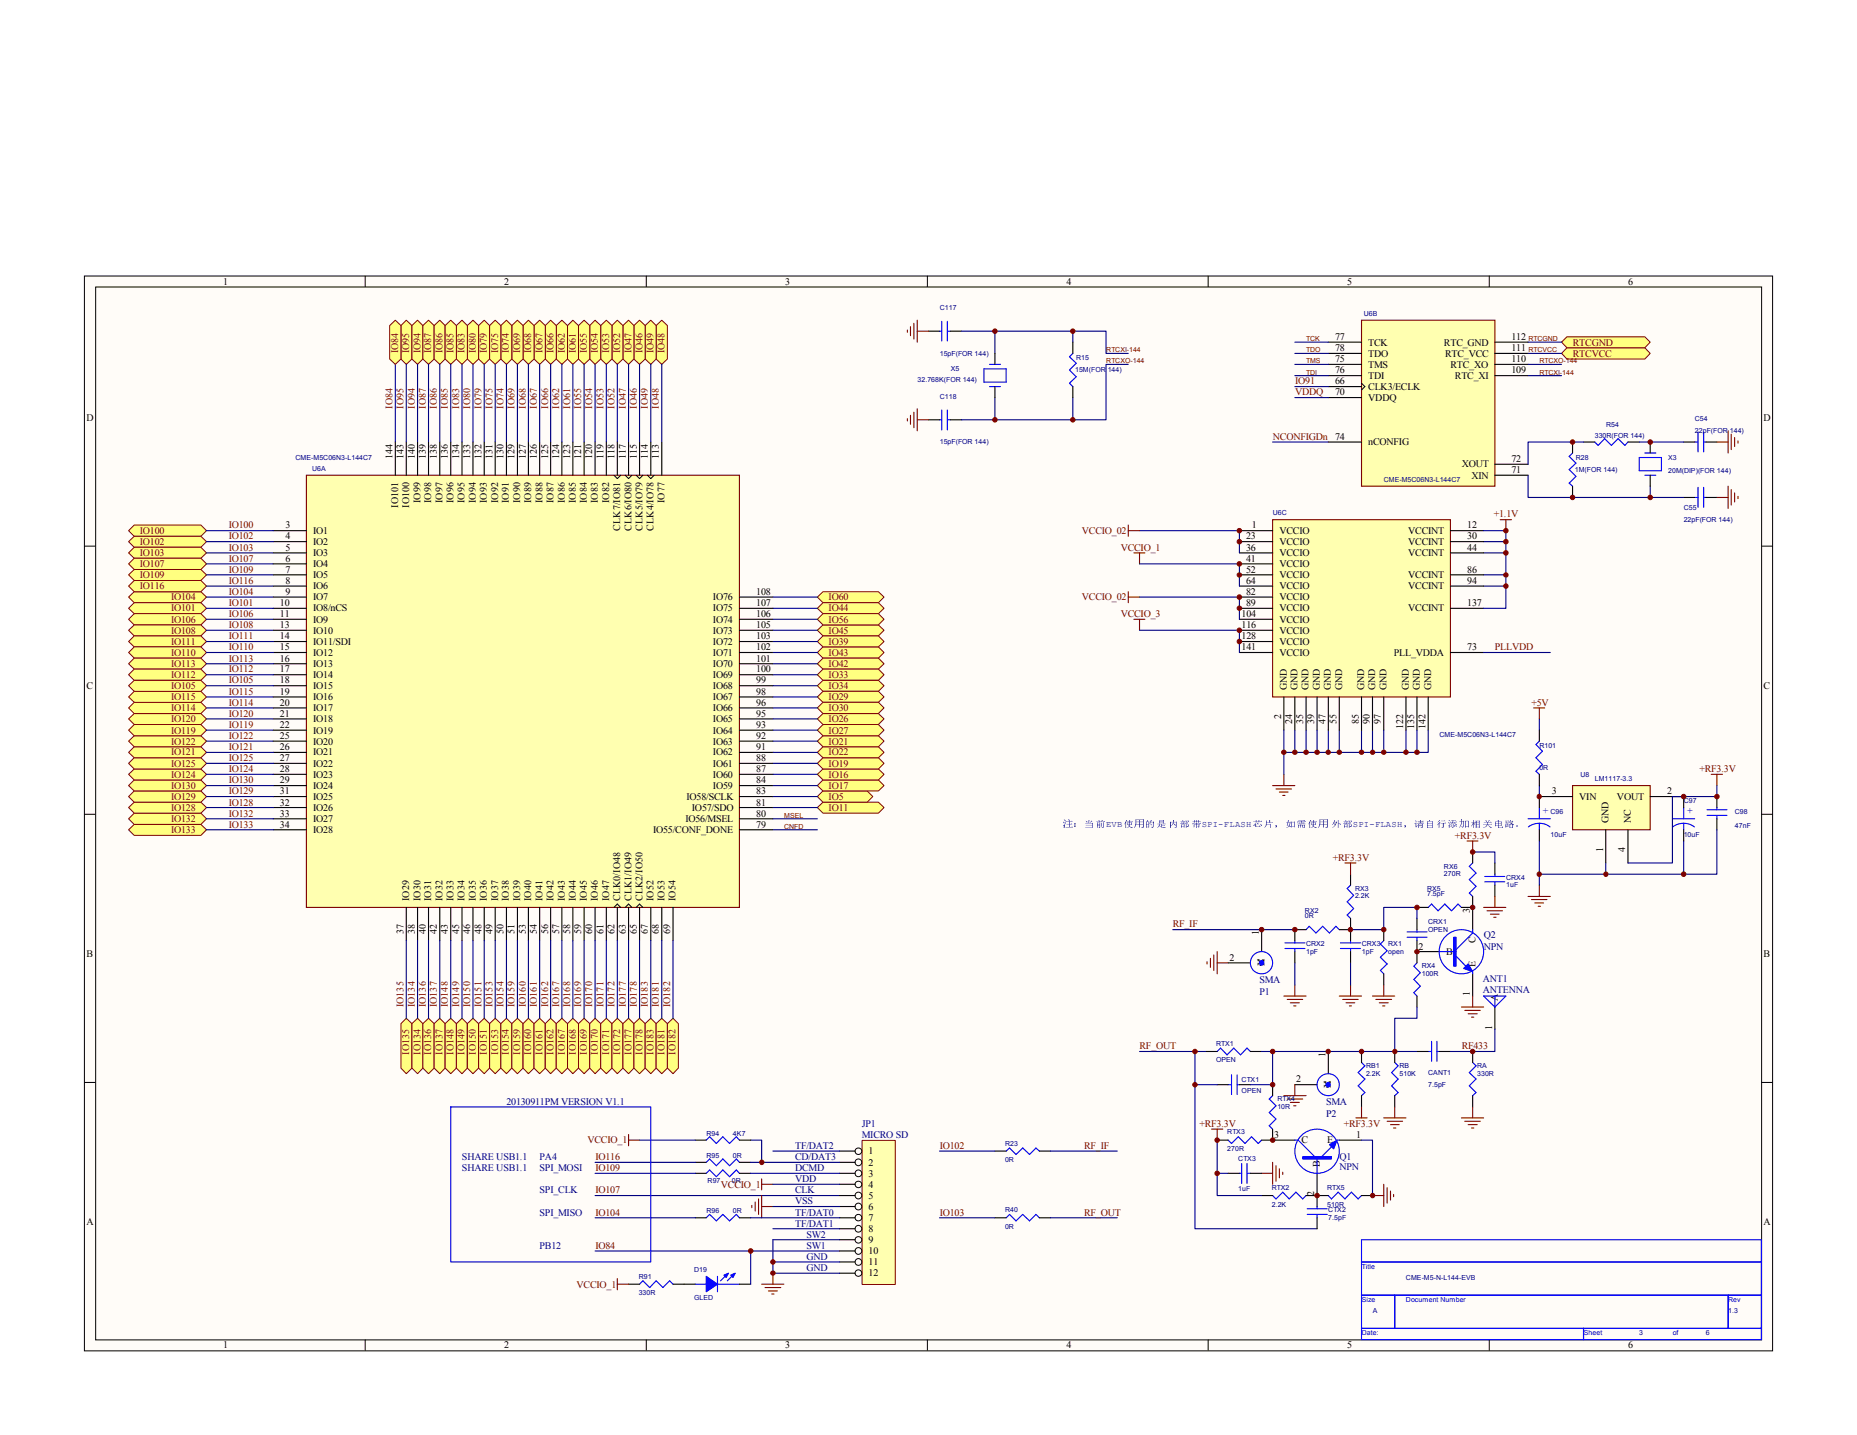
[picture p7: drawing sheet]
<svg xmlns="http://www.w3.org/2000/svg" width="279mm" height="216mm" viewBox="0 0 279 216" stroke-linecap="round" stroke-linejoin="round" font-family="sans-serif">
<defs><g id="words">
<g font-size="1.5">
<text x="33.6" y="42.8">1</text>
<text x="75.9" y="42.8">2</text>
<text x="118.2" y="42.8">3</text>
<text x="160.4" y="42.8">4</text>
<text x="202.7" y="42.8">5</text>
<text x="245" y="42.8">6</text>
<text x="200.9" y="51.2">77</text>
<text x="200.9" y="52.8">78</text>
<text x="205.9" y="52">TCK</text>
<text x="205.9" y="53.7">TDO</text>
<text x="217.3" y="52">RTC_GND</text>
<text x="217.4" y="53.7">RTC_VCC</text>
<text x="227.4" y="51.2">112</text>
<text x="227.4" y="52.8">111</text>
<text x="200.9" y="54.5">75</text>
<text x="200.9" y="56.2">76</text>
<text x="200.9" y="59.5">70</text>
<text x="200.9" y="57.8">66</text>
<text x="205.9" y="55.3">TMS</text>
<text x="205.9" y="57">TDI</text>
<text x="205.9" y="58.7">CLK3/ECLK</text>
<text x="218.2" y="55.3">RTC_XO</text>
<text x="218.9" y="57">RTC_XI</text>
<text x="227.4" y="54.5">110</text>
<text x="227.4" y="56.2">109</text>
<text x="13" y="63.3">D</text>
<text x="205.9" y="60.3">VDDQ</text>
<text x="265.3" y="63.3">D</text>
<text x="59.1" y="69" transform="rotate(-90 59.1 69)">144</text>
<text x="60.7" y="69" transform="rotate(-90 60.7 69)">143</text>
<text x="62.4" y="69" transform="rotate(-90 62.4 69)">140</text>
<text x="64.1" y="69" transform="rotate(-90 64.1 69)">139</text>
<text x="65.7" y="69" transform="rotate(-90 65.7 69)">138</text>
<text x="67.4" y="69" transform="rotate(-90 67.4 69)">136</text>
<text x="69.1" y="69" transform="rotate(-90 69.1 69)">134</text>
<text x="70.7" y="69" transform="rotate(-90 70.7 69)">133</text>
<text x="72.4" y="69" transform="rotate(-90 72.4 69)">132</text>
<text x="74.1" y="69" transform="rotate(-90 74.1 69)">131</text>
<text x="75.8" y="69" transform="rotate(-90 75.8 69)">130</text>
<text x="77.4" y="69" transform="rotate(-90 77.4 69)">129</text>
<text x="79.1" y="69" transform="rotate(-90 79.1 69)">127</text>
<text x="80.8" y="69" transform="rotate(-90 80.8 69)">126</text>
<text x="82.5" y="69" transform="rotate(-90 82.5 69)">125</text>
<text x="84.1" y="69" transform="rotate(-90 84.1 69)">124</text>
<text x="85.8" y="69" transform="rotate(-90 85.8 69)">123</text>
<text x="87.5" y="69" transform="rotate(-90 87.5 69)">121</text>
<text x="89.1" y="69" transform="rotate(-90 89.1 69)">120</text>
<text x="90.8" y="69" transform="rotate(-90 90.8 69)">119</text>
<text x="92.5" y="69" transform="rotate(-90 92.5 69)">118</text>
<text x="94.1" y="69" transform="rotate(-90 94.1 69)">117</text>
<text x="95.8" y="69" transform="rotate(-90 95.8 69)">115</text>
<text x="97.5" y="69" transform="rotate(-90 97.5 69)">114</text>
<text x="99.1" y="69" transform="rotate(-90 99.1 69)">113</text>
<text x="200.9" y="66.2">74</text>
<text x="205.9" y="67">nCONFIG</text>
<text x="219.9" y="70.3">XOUT</text>
<text x="227.4" y="71.2">71</text>
<text x="227.4" y="69.5">72</text>
<text x="59.9" y="76.4" transform="rotate(-90 59.9 76.4)">IO101</text>
<text x="61.6" y="76.4" transform="rotate(-90 61.6 76.4)">IO100</text>
<text x="63.2" y="75.7" transform="rotate(-90 63.2 75.7)">IO99</text>
<text x="64.9" y="75.7" transform="rotate(-90 64.9 75.7)">IO98</text>
<text x="66.6" y="75.7" transform="rotate(-90 66.6 75.7)">IO97</text>
<text x="68.2" y="75.7" transform="rotate(-90 68.2 75.7)">IO96</text>
<text x="69.9" y="75.7" transform="rotate(-90 69.9 75.7)">IO95</text>
<text x="71.6" y="75.7" transform="rotate(-90 71.6 75.7)">IO94</text>
<text x="73.2" y="75.7" transform="rotate(-90 73.2 75.7)">IO93</text>
<text x="74.9" y="75.7" transform="rotate(-90 74.9 75.7)">IO92</text>
<text x="76.6" y="75.7" transform="rotate(-90 76.6 75.7)">IO91</text>
<text x="78.3" y="75.7" transform="rotate(-90 78.3 75.7)">IO90</text>
<text x="79.9" y="75.7" transform="rotate(-90 79.9 75.7)">IO89</text>
<text x="81.6" y="75.7" transform="rotate(-90 81.6 75.7)">IO88</text>
<text x="83.3" y="75.7" transform="rotate(-90 83.3 75.7)">IO87</text>
<text x="85" y="75.7" transform="rotate(-90 85 75.7)">IO86</text>
<text x="86.6" y="75.7" transform="rotate(-90 86.6 75.7)">IO85</text>
<text x="88.3" y="75.7" transform="rotate(-90 88.3 75.7)">IO84</text>
<text x="90" y="75.7" transform="rotate(-90 90 75.7)">IO83</text>
<text x="91.7" y="75.7" transform="rotate(-90 91.7 75.7)">IO82</text>
<text x="100" y="75.7" transform="rotate(-90 100 75.7)">IO77</text>
<text x="221.4" y="72">XIN</text>
<text x="43" y="79.5">3</text>
<text x="43" y="81.2">4</text>
<text x="43" y="82.8">5</text>
<text x="47.1" y="80.3">IO1</text>
<text x="47.1" y="82">IO2</text>
<text x="47.1" y="83.7">IO3</text>
<text x="93.3" y="79.8" transform="rotate(-90 93.3 79.8)">CLK7/IO81</text>
<text x="95" y="79.8" transform="rotate(-90 95 79.8)">CLK6/IO80</text>
<text x="96.6" y="79.8" transform="rotate(-90 96.6 79.8)">CLK5/IO79</text>
<text x="98.3" y="79.8" transform="rotate(-90 98.3 79.8)">CLK4/IO78</text>
<text x="187.5" y="81.2">23</text>
<text x="187.5" y="82.8">36</text>
<text x="188.3" y="79.5">1</text>
<text x="192.5" y="80.3">VCCIO</text>
<text x="192.5" y="82">VCCIO</text>
<text x="192.5" y="83.7">VCCIO</text>
<text x="211.9" y="80.3">VCCINT</text>
<text x="211.9" y="82">VCCINT</text>
<text x="211.9" y="83.7">VCCINT</text>
<text x="220.8" y="79.5">12</text>
<text x="220.8" y="81.2">30</text>
<text x="220.8" y="82.8">44</text>
<text x="43" y="84.5">6</text>
<text x="43" y="86.2">7</text>
<text x="43" y="87.8">8</text>
<text x="43" y="89.5">9</text>
<text x="47.1" y="85.3">IO4</text>
<text x="47.1" y="87">IO5</text>
<text x="47.1" y="88.7">IO6</text>
<text x="113.8" y="89.5">108</text>
<text x="187.5" y="84.5">41</text>
<text x="187.5" y="86.2">52</text>
<text x="187.5" y="87.8">64</text>
<text x="187.5" y="89.5">82</text>
<text x="192.5" y="85.3">VCCIO</text>
<text x="192.5" y="87">VCCIO</text>
<text x="192.5" y="88.7">VCCIO</text>
<text x="211.9" y="87">VCCINT</text>
<text x="211.9" y="88.7">VCCINT</text>
<text x="220.8" y="86.2">86</text>
<text x="220.8" y="87.8">94</text>
<text x="42.1" y="91.2">10</text>
<text x="42.1" y="92.8">11</text>
<text x="42.1" y="94.5">13</text>
<text x="47.1" y="90.3">IO7</text>
<text x="47.1" y="92">IO8/nCS</text>
<text x="47.1" y="93.7">IO9</text>
<text x="47.1" y="95.3">IO10</text>
<text x="107.3" y="95.3">IO73</text>
<text x="107.3" y="93.7">IO74</text>
<text x="107.3" y="92">IO75</text>
<text x="107.3" y="90.3">IO76</text>
<text x="113.8" y="94.5">105</text>
<text x="113.8" y="92.8">106</text>
<text x="113.8" y="91.2">107</text>
<text x="186.8" y="92.8">104</text>
<text x="186.8" y="94.5">116</text>
<text x="187.5" y="91.2">89</text>
<text x="192.5" y="90.3">VCCIO</text>
<text x="192.5" y="92">VCCIO</text>
<text x="192.5" y="93.7">VCCIO</text>
<text x="192.5" y="95.3">VCCIO</text>
<text x="211.9" y="92">VCCINT</text>
<text x="220.8" y="91.2">137</text>
<text x="42.1" y="96.2">14</text>
<text x="42.1" y="97.8">15</text>
<text x="42.1" y="99.5">16</text>
<text x="42.1" y="101.2">17</text>
<text x="47.1" y="97">IO11/SDI</text>
<text x="47.1" y="98.7">IO12</text>
<text x="47.1" y="100.3">IO13</text>
<text x="107.3" y="100.3">IO70</text>
<text x="107.3" y="98.7">IO71</text>
<text x="107.3" y="97">IO72</text>
<text x="113.8" y="101.2">100</text>
<text x="113.8" y="99.5">101</text>
<text x="113.8" y="97.8">102</text>
<text x="113.8" y="96.2">103</text>
<text x="186.8" y="96.2">128</text>
<text x="186.8" y="97.8">141</text>
<text x="192.5" y="97">VCCIO</text>
<text x="192.5" y="98.7">VCCIO</text>
<text x="209.7" y="98.7">PLL_VDDA</text>
<text x="220.8" y="97.8">73</text>
<text x="13" y="103.7">C</text>
<text x="42.1" y="102.8">18</text>
<text x="42.1" y="104.5">19</text>
<text x="42.1" y="106.2">20</text>
<text x="42.1" y="107.9">21</text>
<text x="47.1" y="102">IO14</text>
<text x="47.1" y="103.7">IO15</text>
<text x="47.1" y="105.3">IO16</text>
<text x="47.1" y="107">IO17</text>
<text x="107.3" y="107">IO66</text>
<text x="107.3" y="105.3">IO67</text>
<text x="107.3" y="103.7">IO68</text>
<text x="107.3" y="102">IO69</text>
<text x="113.8" y="107.9">95</text>
<text x="113.8" y="106.2">96</text>
<text x="113.8" y="104.5">98</text>
<text x="113.8" y="102.8">99</text>
<text x="193.6" y="103.9" transform="rotate(-90 193.6 103.9)">GND</text>
<text x="195.2" y="103.9" transform="rotate(-90 195.2 103.9)">GND</text>
<text x="196.9" y="103.9" transform="rotate(-90 196.9 103.9)">GND</text>
<text x="198.6" y="103.9" transform="rotate(-90 198.6 103.9)">GND</text>
<text x="200.2" y="103.9" transform="rotate(-90 200.2 103.9)">GND</text>
<text x="201.9" y="103.9" transform="rotate(-90 201.9 103.9)">GND</text>
<text x="205.3" y="103.9" transform="rotate(-90 205.3 103.9)">GND</text>
<text x="206.9" y="103.9" transform="rotate(-90 206.9 103.9)">GND</text>
<text x="208.6" y="103.9" transform="rotate(-90 208.6 103.9)">GND</text>
<text x="212" y="103.9" transform="rotate(-90 212 103.9)">GND</text>
<text x="213.6" y="103.9" transform="rotate(-90 213.6 103.9)">GND</text>
<text x="215.3" y="103.9" transform="rotate(-90 215.3 103.9)">GND</text>
<text x="265.3" y="103.7">C</text>
<text x="42.1" y="109.5">22</text>
<text x="42.1" y="111.2">25</text>
<text x="42.1" y="112.9">26</text>
<text x="47.1" y="108.7">IO18</text>
<text x="47.1" y="110.4">IO19</text>
<text x="47.1" y="112">IO20</text>
<text x="47.1" y="113.7">IO21</text>
<text x="107.3" y="113.7">IO62</text>
<text x="107.3" y="112">IO63</text>
<text x="107.3" y="110.4">IO64</text>
<text x="107.3" y="108.7">IO65</text>
<text x="113.8" y="112.9">91</text>
<text x="113.8" y="111.2">92</text>
<text x="113.8" y="109.5">93</text>
<text x="192.7" y="108.2" transform="rotate(-90 192.7 108.2)">2</text>
<text x="194.4" y="108.9" transform="rotate(-90 194.4 108.9)">24</text>
<text x="196.1" y="108.9" transform="rotate(-90 196.1 108.9)">35</text>
<text x="197.7" y="108.9" transform="rotate(-90 197.7 108.9)">39</text>
<text x="199.4" y="108.9" transform="rotate(-90 199.4 108.9)">47</text>
<text x="201.1" y="108.9" transform="rotate(-90 201.1 108.9)">55</text>
<text x="204.4" y="108.9" transform="rotate(-90 204.4 108.9)">85</text>
<text x="206.1" y="108.9" transform="rotate(-90 206.1 108.9)">90</text>
<text x="207.8" y="108.9" transform="rotate(-90 207.8 108.9)">97</text>
<text x="211.1" y="109.7" transform="rotate(-90 211.1 109.7)">122</text>
<text x="212.8" y="109.7" transform="rotate(-90 212.8 109.7)">135</text>
<text x="214.5" y="109.7" transform="rotate(-90 214.5 109.7)">142</text>
<text x="42.1" y="117.9">29</text>
<text x="42.1" y="116.2">28</text>
<text x="42.1" y="114.5">27</text>
<text x="42.1" y="119.5">31</text>
<text x="47.1" y="118.7">IO24</text>
<text x="47.1" y="117">IO23</text>
<text x="47.1" y="115.4">IO22</text>
<text x="107.3" y="118.7">IO59</text>
<text x="107.3" y="117">IO60</text>
<text x="107.3" y="115.4">IO61</text>
<text x="113.8" y="119.5">83</text>
<text x="113.8" y="117.9">84</text>
<text x="113.8" y="116.2">87</text>
<text x="113.8" y="114.5">88</text>
<text x="233.5" y="119.5">3</text>
<text x="250.8" y="119.5">2</text>
<text x="42.1" y="121.2">32</text>
<text x="42.1" y="122.9">33</text>
<text x="42.1" y="124.5">34</text>
<text x="47.1" y="120.4">IO25</text>
<text x="47.1" y="122">IO26</text>
<text x="47.1" y="123.7">IO27</text>
<text x="47.1" y="125.3">IO28</text>
<text x="98.3" y="125.3">IO55/CONF_DONE</text>
<text x="103.1" y="123.7">IO56/MSEL</text>
<text x="103.3" y="120.4">IO58/SCLK</text>
<text x="104.1" y="122">IO57/SDO</text>
<text x="113.8" y="121.2">81</text>
<text x="113.8" y="122.9">80</text>
<text x="113.8" y="124.5">79</text>
<text x="237.6" y="120.4">VIN</text>
<text x="242" y="123.9" transform="rotate(-90 242 123.9)">GND</text>
<text x="243.3" y="120.4">VOUT</text>
<text x="245.4" y="123.9" transform="rotate(-90 245.4 123.9)">NC</text>
<text x="241.2" y="128.2" transform="rotate(-90 241.2 128.2)">1</text>
<text x="244.5" y="128.2" transform="rotate(-90 244.5 128.2)">4</text>
<text x="61.6" y="135.6" transform="rotate(-90 61.6 135.6)">IO29</text>
<text x="63.2" y="135.6" transform="rotate(-90 63.2 135.6)">IO30</text>
<text x="64.9" y="135.6" transform="rotate(-90 64.9 135.6)">IO31</text>
<text x="66.6" y="135.6" transform="rotate(-90 66.6 135.6)">IO32</text>
<text x="68.2" y="135.6" transform="rotate(-90 68.2 135.6)">IO33</text>
<text x="69.9" y="135.6" transform="rotate(-90 69.9 135.6)">IO34</text>
<text x="71.6" y="135.6" transform="rotate(-90 71.6 135.6)">IO35</text>
<text x="73.2" y="135.6" transform="rotate(-90 73.2 135.6)">IO36</text>
<text x="74.9" y="135.6" transform="rotate(-90 74.9 135.6)">IO37</text>
<text x="76.6" y="135.6" transform="rotate(-90 76.6 135.6)">IO38</text>
<text x="78.3" y="135.6" transform="rotate(-90 78.3 135.6)">IO39</text>
<text x="79.9" y="135.6" transform="rotate(-90 79.9 135.6)">IO40</text>
<text x="81.6" y="135.6" transform="rotate(-90 81.6 135.6)">IO41</text>
<text x="83.3" y="135.6" transform="rotate(-90 83.3 135.6)">IO42</text>
<text x="85" y="135.6" transform="rotate(-90 85 135.6)">IO43</text>
<text x="86.6" y="135.6" transform="rotate(-90 86.6 135.6)">IO44</text>
<text x="88.3" y="135.6" transform="rotate(-90 88.3 135.6)">IO45</text>
<text x="90" y="135.6" transform="rotate(-90 90 135.6)">IO46</text>
<text x="91.7" y="135.6" transform="rotate(-90 91.7 135.6)">IO47</text>
<text x="93.3" y="135.6" transform="rotate(-90 93.3 135.6)">CLK0/IO48</text>
<text x="95" y="135.6" transform="rotate(-90 95 135.6)">CLK1/IO49</text>
<text x="96.6" y="135.6" transform="rotate(-90 96.6 135.6)">CLK2/IO50</text>
<text x="98.3" y="135.6" transform="rotate(-90 98.3 135.6)">IO52</text>
<text x="100" y="135.6" transform="rotate(-90 100 135.6)">IO53</text>
<text x="101.6" y="135.6" transform="rotate(-90 101.6 135.6)">IO54</text>
<text x="221.1" y="137.4" transform="rotate(-90 221.1 137.4)">3</text>
<text x="60.7" y="140.5" transform="rotate(-90 60.7 140.5)">37</text>
<text x="62.4" y="140.5" transform="rotate(-90 62.4 140.5)">38</text>
<text x="64.1" y="140.5" transform="rotate(-90 64.1 140.5)">40</text>
<text x="65.7" y="140.5" transform="rotate(-90 65.7 140.5)">42</text>
<text x="67.4" y="140.5" transform="rotate(-90 67.4 140.5)">43</text>
<text x="69.1" y="140.5" transform="rotate(-90 69.1 140.5)">45</text>
<text x="70.7" y="140.5" transform="rotate(-90 70.7 140.5)">46</text>
<text x="72.4" y="140.5" transform="rotate(-90 72.4 140.5)">48</text>
<text x="74.1" y="140.5" transform="rotate(-90 74.1 140.5)">49</text>
<text x="75.8" y="140.5" transform="rotate(-90 75.8 140.5)">50</text>
<text x="77.4" y="140.5" transform="rotate(-90 77.4 140.5)">51</text>
<text x="79.1" y="140.5" transform="rotate(-90 79.1 140.5)">53</text>
<text x="80.8" y="140.5" transform="rotate(-90 80.8 140.5)">54</text>
<text x="82.5" y="140.5" transform="rotate(-90 82.5 140.5)">56</text>
<text x="84.1" y="140.5" transform="rotate(-90 84.1 140.5)">57</text>
<text x="85.8" y="140.5" transform="rotate(-90 85.8 140.5)">58</text>
<text x="87.5" y="140.5" transform="rotate(-90 87.5 140.5)">59</text>
<text x="89.1" y="140.5" transform="rotate(-90 89.1 140.5)">60</text>
<text x="90.8" y="140.5" transform="rotate(-90 90.8 140.5)">61</text>
<text x="92.5" y="140.5" transform="rotate(-90 92.5 140.5)">62</text>
<text x="94.1" y="140.5" transform="rotate(-90 94.1 140.5)">63</text>
<text x="95.8" y="140.5" transform="rotate(-90 95.8 140.5)">65</text>
<text x="97.5" y="140.5" transform="rotate(-90 97.5 140.5)">67</text>
<text x="99.1" y="140.5" transform="rotate(-90 99.1 140.5)">68</text>
<text x="100.8" y="140.5" transform="rotate(-90 100.8 140.5)">69</text>
<text x="189.4" y="140.7" transform="rotate(-90 189.4 140.7)">1</text>
<text x="213.4" y="142.9">2</text>
<text x="217.6" y="143.7">B</text>
<text x="222" y="141.9" transform="rotate(-90 222 141.9)">C</text>
<text x="13" y="144">B</text>
<text x="185" y="144.5">2</text>
<text x="189.1" y="145.4">Y</text>
<text x="190.2" y="145.4" transform="rotate(-90 190.2 145.4)">X</text>
<text x="221.1" y="149.9" transform="rotate(-90 221.1 149.9)">1</text>
<text x="222" y="145.5" transform="rotate(-90 222 145.5)">E</text>
<text x="265.3" y="144">B</text>
<text x="224.5" y="154.9" transform="rotate(-90 224.5 154.9)">1</text>
<text x="225.3" y="150.5" transform="rotate(-90 225.3 150.5)">A</text>
<text x="199.4" y="159" transform="rotate(-90 199.4 159)">1</text>
<text x="195" y="162.9">2</text>
<text x="199.2" y="163.7">Y</text>
<text x="200.2" y="163.7" transform="rotate(-90 200.2 163.7)">X</text>
<text x="130.7" y="173.7">1</text>
<text x="191.7" y="171.2">3</text>
<text x="195.8" y="172">C</text>
<text x="199.7" y="172">E</text>
<text x="204" y="171.2">1</text>
<text x="130.7" y="175.4">2</text>
<text x="130.7" y="177">3</text>
<text x="130.7" y="178.7">4</text>
<text x="197.7" y="179.9" transform="rotate(-90 197.7 179.9)">2</text>
<text x="198.6" y="175.6" transform="rotate(-90 198.6 175.6)">B</text>
<text x="13" y="184.4">A</text>
<text x="130.7" y="180.4">5</text>
<text x="130.7" y="182">6</text>
<text x="130.7" y="183.7">7</text>
<text x="130.7" y="185.4">8</text>
<text x="265.3" y="184.4">A</text>
<text x="130.7" y="187">9</text>
<text x="130.7" y="188.7">10</text>
<text x="130.7" y="190.4">11</text>
<text x="130.7" y="192">12</text>
<text x="33.6" y="202.9">1</text>
<text x="75.9" y="202.9">2</text>
<text x="118.2" y="202.9">3</text>
<text x="160.4" y="202.9">4</text>
<text x="202.7" y="202.9">5</text>
<text x="245" y="202.9">6</text>
</g>
<g font-size="1.5" fill="#800000">
<text x="59.9" y="53.2" transform="rotate(-90 59.9 53.2)">IO84</text>
<text x="61.6" y="53.2" transform="rotate(-90 61.6 53.2)">IO95</text>
<text x="63.2" y="53.2" transform="rotate(-90 63.2 53.2)">IO94</text>
<text x="64.9" y="53.2" transform="rotate(-90 64.9 53.2)">IO87</text>
<text x="66.6" y="53.2" transform="rotate(-90 66.6 53.2)">IO86</text>
<text x="68.2" y="53.2" transform="rotate(-90 68.2 53.2)">IO85</text>
<text x="69.9" y="53.2" transform="rotate(-90 69.9 53.2)">IO83</text>
<text x="71.6" y="53.2" transform="rotate(-90 71.6 53.2)">IO80</text>
<text x="73.2" y="53.2" transform="rotate(-90 73.2 53.2)">IO79</text>
<text x="74.9" y="53.2" transform="rotate(-90 74.9 53.2)">IO75</text>
<text x="76.6" y="53.2" transform="rotate(-90 76.6 53.2)">IO74</text>
<text x="78.3" y="53.2" transform="rotate(-90 78.3 53.2)">IO69</text>
<text x="79.9" y="53.2" transform="rotate(-90 79.9 53.2)">IO68</text>
<text x="81.6" y="53.2" transform="rotate(-90 81.6 53.2)">IO67</text>
<text x="83.3" y="53.2" transform="rotate(-90 83.3 53.2)">IO66</text>
<text x="85" y="53.2" transform="rotate(-90 85 53.2)">IO62</text>
<text x="86.6" y="53.2" transform="rotate(-90 86.6 53.2)">IO61</text>
<text x="88.3" y="53.2" transform="rotate(-90 88.3 53.2)">IO55</text>
<text x="90" y="53.2" transform="rotate(-90 90 53.2)">IO54</text>
<text x="91.7" y="53.2" transform="rotate(-90 91.7 53.2)">IO53</text>
<text x="93.3" y="53.2" transform="rotate(-90 93.3 53.2)">IO52</text>
<text x="95" y="53.2" transform="rotate(-90 95 53.2)">IO47</text>
<text x="96.6" y="53.2" transform="rotate(-90 96.6 53.2)">IO46</text>
<text x="98.3" y="53.2" transform="rotate(-90 98.3 53.2)">IO49</text>
<text x="100" y="53.2" transform="rotate(-90 100 53.2)">IO48</text>
<text x="236.6" y="53.7">RTCVCC</text>
<text x="236.6" y="52">RTCGND</text>
<text x="194.9" y="57.8">IO91</text>
<text x="194.9" y="59.5">VDDQ</text>
<text x="59.1" y="61.5" transform="rotate(-90 59.1 61.5)">IO84</text>
<text x="60.7" y="61.5" transform="rotate(-90 60.7 61.5)">IO95</text>
<text x="62.4" y="61.5" transform="rotate(-90 62.4 61.5)">IO94</text>
<text x="64.1" y="61.5" transform="rotate(-90 64.1 61.5)">IO87</text>
<text x="65.7" y="61.5" transform="rotate(-90 65.7 61.5)">IO86</text>
<text x="67.4" y="61.5" transform="rotate(-90 67.4 61.5)">IO85</text>
<text x="69.1" y="61.5" transform="rotate(-90 69.1 61.5)">IO83</text>
<text x="70.7" y="61.5" transform="rotate(-90 70.7 61.5)">IO80</text>
<text x="72.4" y="61.5" transform="rotate(-90 72.4 61.5)">IO79</text>
<text x="74.1" y="61.5" transform="rotate(-90 74.1 61.5)">IO75</text>
<text x="75.8" y="61.5" transform="rotate(-90 75.8 61.5)">IO74</text>
<text x="77.4" y="61.5" transform="rotate(-90 77.4 61.5)">IO69</text>
<text x="79.1" y="61.5" transform="rotate(-90 79.1 61.5)">IO68</text>
<text x="80.8" y="61.5" transform="rotate(-90 80.8 61.5)">IO67</text>
<text x="82.5" y="61.5" transform="rotate(-90 82.5 61.5)">IO66</text>
<text x="84.1" y="61.5" transform="rotate(-90 84.1 61.5)">IO62</text>
<text x="85.8" y="61.5" transform="rotate(-90 85.8 61.5)">IO61</text>
<text x="87.5" y="61.5" transform="rotate(-90 87.5 61.5)">IO55</text>
<text x="89.1" y="61.5" transform="rotate(-90 89.1 61.5)">IO54</text>
<text x="90.8" y="61.5" transform="rotate(-90 90.8 61.5)">IO53</text>
<text x="92.5" y="61.5" transform="rotate(-90 92.5 61.5)">IO52</text>
<text x="94.1" y="61.5" transform="rotate(-90 94.1 61.5)">IO47</text>
<text x="95.8" y="61.5" transform="rotate(-90 95.8 61.5)">IO46</text>
<text x="97.5" y="61.5" transform="rotate(-90 97.5 61.5)">IO49</text>
<text x="99.1" y="61.5" transform="rotate(-90 99.1 61.5)">IO48</text>
<text x="191.5" y="66.2">NCONFIGDn</text>
<text x="224.7" y="77.9">+1.1V</text>
<text x="21" y="80.3">IO100</text>
<text x="21" y="82">IO102</text>
<text x="21" y="83.7">IO103</text>
<text x="34.4" y="79.5">IO100</text>
<text x="34.4" y="81.2">IO102</text>
<text x="34.4" y="82.8">IO103</text>
<text x="162.8" y="80.3">VCCIO_02</text>
<text x="168.6" y="82.8">VCCIO_1</text>
<text x="21" y="85.3">IO107</text>
<text x="21" y="87">IO109</text>
<text x="21" y="88.7">IO116</text>
<text x="34.4" y="84.5">IO107</text>
<text x="34.4" y="86.2">IO109</text>
<text x="34.4" y="87.8">IO116</text>
<text x="34.4" y="89.5">IO104</text>
<text x="25.7" y="90.3">IO104</text>
<text x="25.7" y="92">IO101</text>
<text x="25.7" y="93.7">IO106</text>
<text x="25.7" y="95.3">IO108</text>
<text x="34.4" y="91.2">IO101</text>
<text x="34.4" y="92.8">IO106</text>
<text x="34.4" y="94.5">IO108</text>
<text x="124.7" y="95.3">IO45</text>
<text x="124.7" y="90.3">IO60</text>
<text x="124.7" y="92">IO44</text>
<text x="124.7" y="93.7">IO56</text>
<text x="162.8" y="90.3">VCCIO_02</text>
<text x="168.6" y="92.8">VCCIO_3</text>
<text x="25.7" y="97">IO111</text>
<text x="25.7" y="98.7">IO110</text>
<text x="25.7" y="100.3">IO113</text>
<text x="34.4" y="96.2">IO111</text>
<text x="34.4" y="97.8">IO110</text>
<text x="34.4" y="99.5">IO113</text>
<text x="34.4" y="101.2">IO112</text>
<text x="124.7" y="98.7">IO43</text>
<text x="124.7" y="100.3">IO42</text>
<text x="124.7" y="97">IO39</text>
<text x="224.9" y="97.8">PLLVDD</text>
<text x="25.7" y="102">IO112</text>
<text x="25.7" y="107">IO114</text>
<text x="25.7" y="105.3">IO115</text>
<text x="25.7" y="103.7">IO105</text>
<text x="34.4" y="102.8">IO105</text>
<text x="34.4" y="104.5">IO115</text>
<text x="34.4" y="106.2">IO114</text>
<text x="34.4" y="107.9">IO120</text>
<text x="124.7" y="102">IO33</text>
<text x="124.7" y="103.7">IO34</text>
<text x="124.7" y="105.3">IO29</text>
<text x="124.7" y="107">IO30</text>
<text x="230.4" y="106.2">+5V</text>
<text x="25.7" y="113.7">IO121</text>
<text x="25.7" y="112">IO122</text>
<text x="25.7" y="110.4">IO119</text>
<text x="25.7" y="108.7">IO120</text>
<text x="34.4" y="109.5">IO119</text>
<text x="34.4" y="111.2">IO122</text>
<text x="34.4" y="112.9">IO121</text>
<text x="124.7" y="113.7">IO22</text>
<text x="124.7" y="112">IO21</text>
<text x="124.7" y="110.4">IO27</text>
<text x="124.7" y="108.7">IO26</text>
<text x="25.7" y="118.7">IO130</text>
<text x="25.7" y="117">IO124</text>
<text x="25.7" y="115.4">IO125</text>
<text x="34.4" y="114.5">IO125</text>
<text x="34.4" y="116.2">IO124</text>
<text x="34.4" y="117.9">IO130</text>
<text x="34.4" y="119.5">IO129</text>
<text x="124.7" y="118.7">IO17</text>
<text x="124.7" y="117">IO16</text>
<text x="124.7" y="115.4">IO19</text>
<text x="255.7" y="116.2">+RF3.3V</text>
<text x="25.7" y="125.3">IO133</text>
<text x="25.7" y="123.7">IO132</text>
<text x="25.7" y="122">IO128</text>
<text x="25.7" y="120.4">IO129</text>
<text x="34.4" y="121.2">IO128</text>
<text x="34.4" y="122.9">IO132</text>
<text x="34.4" y="124.5">IO133</text>
<text x="124.7" y="122">IO11</text>
<text x="124.7" y="120.4">IO5</text>
<text x="200.5" y="129.5">+RF3.3V</text>
<text x="218.9" y="126.2">+RF3.3V</text>
<text x="176.4" y="139.5">RF_IF</text>
<text x="60.7" y="151.6" transform="rotate(-90 60.7 151.6)">IO135</text>
<text x="62.4" y="151.6" transform="rotate(-90 62.4 151.6)">IO134</text>
<text x="64.1" y="151.6" transform="rotate(-90 64.1 151.6)">IO136</text>
<text x="65.7" y="151.6" transform="rotate(-90 65.7 151.6)">IO137</text>
<text x="67.4" y="151.6" transform="rotate(-90 67.4 151.6)">IO148</text>
<text x="69.1" y="151.6" transform="rotate(-90 69.1 151.6)">IO149</text>
<text x="70.7" y="151.6" transform="rotate(-90 70.7 151.6)">IO150</text>
<text x="72.4" y="151.6" transform="rotate(-90 72.4 151.6)">IO151</text>
<text x="74.1" y="151.6" transform="rotate(-90 74.1 151.6)">IO153</text>
<text x="75.8" y="151.6" transform="rotate(-90 75.8 151.6)">IO154</text>
<text x="77.4" y="151.6" transform="rotate(-90 77.4 151.6)">IO159</text>
<text x="79.1" y="151.6" transform="rotate(-90 79.1 151.6)">IO160</text>
<text x="80.8" y="151.6" transform="rotate(-90 80.8 151.6)">IO161</text>
<text x="82.5" y="151.6" transform="rotate(-90 82.5 151.6)">IO162</text>
<text x="84.1" y="151.6" transform="rotate(-90 84.1 151.6)">IO167</text>
<text x="85.8" y="151.6" transform="rotate(-90 85.8 151.6)">IO168</text>
<text x="87.5" y="151.6" transform="rotate(-90 87.5 151.6)">IO169</text>
<text x="89.1" y="151.6" transform="rotate(-90 89.1 151.6)">IO170</text>
<text x="90.8" y="151.6" transform="rotate(-90 90.8 151.6)">IO171</text>
<text x="92.5" y="151.6" transform="rotate(-90 92.5 151.6)">IO172</text>
<text x="94.1" y="151.6" transform="rotate(-90 94.1 151.6)">IO177</text>
<text x="95.8" y="151.6" transform="rotate(-90 95.8 151.6)">IO178</text>
<text x="97.5" y="151.6" transform="rotate(-90 97.5 151.6)">IO183</text>
<text x="99.1" y="151.6" transform="rotate(-90 99.1 151.6)">IO181</text>
<text x="100.8" y="151.6" transform="rotate(-90 100.8 151.6)">IO182</text>
<text x="61.6" y="158.7" transform="rotate(-90 61.6 158.7)">IO135</text>
<text x="63.2" y="158.7" transform="rotate(-90 63.2 158.7)">IO134</text>
<text x="64.9" y="158.7" transform="rotate(-90 64.9 158.7)">IO136</text>
<text x="66.6" y="158.7" transform="rotate(-90 66.6 158.7)">IO137</text>
<text x="68.2" y="158.7" transform="rotate(-90 68.2 158.7)">IO148</text>
<text x="69.9" y="158.7" transform="rotate(-90 69.9 158.7)">IO149</text>
<text x="71.6" y="158.7" transform="rotate(-90 71.6 158.7)">IO150</text>
<text x="73.2" y="158.7" transform="rotate(-90 73.2 158.7)">IO151</text>
<text x="74.9" y="158.7" transform="rotate(-90 74.9 158.7)">IO153</text>
<text x="76.6" y="158.7" transform="rotate(-90 76.6 158.7)">IO154</text>
<text x="78.3" y="158.7" transform="rotate(-90 78.3 158.7)">IO159</text>
<text x="79.9" y="158.7" transform="rotate(-90 79.9 158.7)">IO160</text>
<text x="81.6" y="158.7" transform="rotate(-90 81.6 158.7)">IO161</text>
<text x="83.3" y="158.7" transform="rotate(-90 83.3 158.7)">IO162</text>
<text x="85" y="158.7" transform="rotate(-90 85 158.7)">IO167</text>
<text x="86.6" y="158.7" transform="rotate(-90 86.6 158.7)">IO168</text>
<text x="88.3" y="158.7" transform="rotate(-90 88.3 158.7)">IO169</text>
<text x="90" y="158.7" transform="rotate(-90 90 158.7)">IO170</text>
<text x="91.7" y="158.7" transform="rotate(-90 91.7 158.7)">IO171</text>
<text x="93.3" y="158.7" transform="rotate(-90 93.3 158.7)">IO172</text>
<text x="95" y="158.7" transform="rotate(-90 95 158.7)">IO177</text>
<text x="96.6" y="158.7" transform="rotate(-90 96.6 158.7)">IO178</text>
<text x="98.3" y="158.7" transform="rotate(-90 98.3 158.7)">IO183</text>
<text x="100" y="158.7" transform="rotate(-90 100 158.7)">IO181</text>
<text x="101.6" y="158.7" transform="rotate(-90 101.6 158.7)">IO182</text>
<text x="171.4" y="157.9">RF_OUT</text>
<text x="219.9" y="157.9">RF433</text>
<text x="88.4" y="172">VCCIO_1</text>
<text x="141.4" y="172.8">IO102</text>
<text x="163.1" y="172.8">RF_IF</text>
<text x="180.5" y="169.5">+RF3.3V</text>
<text x="202.2" y="169.5">+RF3.3V</text>
<text x="89.6" y="176.2">IO109</text>
<text x="89.6" y="174.5">IO116</text>
<text x="89.6" y="179.5">IO107</text>
<text x="108.5" y="178.7">VCCIO_1</text>
<text x="89.6" y="182.9">IO104</text>
<text x="141.4" y="182.9">IO103</text>
<text x="163.1" y="182.9">RF_OUT</text>
<text x="89.6" y="187.9">IO84</text>
<text x="86.7" y="193.7">VCCIO_1</text>
</g>
<g font-size="1.5" fill="#00f">
<text x="232.1" y="122.5">+</text>
<text x="253.8" y="122.5">+</text>
</g>
<g font-size="1.5" fill="#000080">
<text x="223.3" y="141.2">Q2</text>
<text x="223.3" y="142.9">NPN</text>
<text x="189.5" y="149.7">P1</text>
<text x="189.5" y="147.9">SMA</text>
<text x="223.1" y="147.7">ANT1</text>
<text x="223.1" y="149.4">ANTENNA</text>
<text x="76.2" y="166.2">20130911PM VERSION V1.1</text>
<text x="199.5" y="166.2">SMA</text>
<text x="119.6" y="172.8">TF/DAT2</text>
<text x="129.7" y="169.5">JP1</text>
<text x="129.7" y="171.2">MICRO SD</text>
<text x="199.5" y="168">P2</text>
<text x="69.5" y="174.5">SHARE USB1.1</text>
<text x="69.5" y="176.2">SHARE USB1.1</text>
<text x="81.2" y="174.5">PA4</text>
<text x="81.2" y="176.2">SPI_MOSI</text>
<text x="81.2" y="179.5">SPI_CLK</text>
<text x="119.6" y="174.5">CD/DAT3</text>
<text x="119.6" y="176.2">DCMD</text>
<text x="119.6" y="177.9">VDD</text>
<text x="119.6" y="179.5">CLK</text>
<text x="201.5" y="174.5">Q1</text>
<text x="201.5" y="176">NPN</text>
<text x="81.2" y="182.9">SPI_MISO</text>
<text x="119.6" y="181.2">VSS</text>
<text x="119.6" y="182.9">TF/DAT0</text>
<text x="119.6" y="184.5">TF/DAT1</text>
<text x="81.2" y="187.9">PB12</text>
<text x="121.3" y="186.2">SW2</text>
<text x="121.3" y="187.9">SW1</text>
<text x="121.3" y="191.2">GND</text>
<text x="121.3" y="189.5">GND</text>
</g>
<text font-size="1.3" fill="#000080" x="159.8" y="124.4">注：当当EVB使使使使使使使SPI-FLASH芯芯，如如使使如使SPI-FLASH，请请请请请请请请请。</text>
<g font-size="1" fill="#000080">
<text x="141.4" y="46.7">C117</text>
<text x="205.2" y="47.5">U6B</text>
<text x="141.4" y="53.5">15pF(FOR 144)</text>
<text x="138" y="57.5">32.768K(FOR 144)</text>
<text x="141.4" y="60">C118</text>
<text x="143" y="55.8">X5</text>
<text x="161.8" y="56">15M(FOR 144)</text>
<text x="161.9" y="54.1">R15</text>
<text x="239.9" y="65.8">330R(FOR 144)</text>
<text x="241.6" y="64.2">R54</text>
<text x="255" y="63.3">C54</text>
<text x="255" y="65.2">22pF(FOR 144)</text>
<text x="44.4" y="69.2">CME-M5C06N3-L144C7</text>
<text x="46.9" y="70.8">U6A</text>
<text x="141.4" y="66.8">15pF(FOR 144)</text>
<text x="236.9" y="71">1M(FOR 144)</text>
<text x="237.1" y="69.2">R28</text>
<text x="251" y="69.2">X3</text>
<text x="251" y="71.2">20M(DIP)(FOR 144)</text>
<text x="191.5" y="77.5">U6C</text>
<text x="208.2" y="72.5">CME-M5C06N3-L144C7</text>
<text x="253.3" y="76.7">C55</text>
<text x="253.3" y="78.5">22pF(FOR 144)</text>
<text x="216.6" y="110.8">CME-M5C06N3-L144C7</text>
<text x="231.6" y="112.5">R101</text>
<text x="231.6" y="115.8">0R</text>
<text x="237.8" y="116.8">U8</text>
<text x="239.9" y="117.5">LM1117-3.3</text>
<text x="233.3" y="122.5">C96</text>
<text x="233.3" y="125.9">10uF</text>
<text x="253.3" y="120.9">C97</text>
<text x="253.3" y="125.9">10uF</text>
<text x="261" y="122.5">C98</text>
<text x="261" y="124.5">47nF</text>
<text x="217.3" y="130.7">RX6</text>
<text x="217.3" y="131.9">270R</text>
<text x="196.3" y="137.3">RX2</text>
<text x="203.9" y="134">RX3</text>
<text x="203.9" y="135.2">2.2K</text>
<text x="214.7" y="134">RX5</text>
<text x="214.7" y="134.8">7.5pF</text>
<text x="226.6" y="132.3">CRX4</text>
<text x="226.6" y="133.5">1uF</text>
<text x="196.3" y="138.2">0R</text>
<text x="196.5" y="142.4">CRX2</text>
<text x="196.5" y="143.5">1pF</text>
<text x="204.9" y="142.4">CRX3</text>
<text x="204.9" y="143.5">1pF</text>
<text x="208.9" y="142.4">RX1</text>
<text x="208.9" y="143.5">open</text>
<text x="214.9" y="139">CRX1</text>
<text x="214.9" y="140.2">OPEN</text>
<text x="213.9" y="145.7">RX4</text>
<text x="213.9" y="146.9">100R</text>
<text x="183" y="157.4">RTX1</text>
<text x="183" y="159.9">OPEN</text>
<text x="205.5" y="160.7">RB1</text>
<text x="205.5" y="161.8">2.2K</text>
<text x="210.6" y="160.7">RB</text>
<text x="210.6" y="161.8">510K</text>
<text x="214.9" y="161.7">CANT1</text>
<text x="222.2" y="160.7">RA</text>
<text x="222.2" y="161.8">330R</text>
<text x="186.8" y="162.9">CTX1</text>
<text x="186.8" y="164.5">OPEN</text>
<text x="192.2" y="165.7">RTX4</text>
<text x="192.2" y="166.9">10R</text>
<text x="214.9" y="163.5">7.5pF</text>
<text x="106.3" y="170.9">R94</text>
<text x="110.3" y="170.9">4K7</text>
<text x="151.2" y="172.4">R23</text>
<text x="184.7" y="170.7">RTX3</text>
<text x="184.7" y="173.2">270R</text>
<text x="106.3" y="174.2">R95</text>
<text x="106.5" y="178">R97</text>
<text x="110.1" y="178">0R</text>
<text x="110.3" y="174.2">0R</text>
<text x="151.2" y="174.9">0R</text>
<text x="186.3" y="174.7">CTX3</text>
<text x="186.3" y="179.2">1uF</text>
<text x="191.3" y="179">RTX2</text>
<text x="199.7" y="179">RTX5</text>
<text x="106.3" y="182.5">R96</text>
<text x="110.3" y="182.5">0R</text>
<text x="151.2" y="182.4">R40</text>
<text x="151.2" y="184.9">0R</text>
<text x="191.3" y="181.5">2.2K</text>
<text x="199.7" y="181.5">510R</text>
<text x="199.9" y="182.4">CTX2</text>
<text x="199.9" y="183.5">7.5pF</text>
<text x="104.4" y="191.3">D19</text>
<text x="96.1" y="192.4">R91</text>
<text x="96.1" y="194.9">330R</text>
<text x="104.4" y="195.5">GLED</text>
<text x="206.5" y="197.5">A</text>
<text x="211.5" y="192.5">CME-M5-N-L144-EVB</text>
<text x="260" y="197.5">1.3</text>
<text x="246.6" y="200.9">3</text>
<text x="256.7" y="200.9">6</text>
</g>
<g font-size="1" fill="#800000">
<text x="166.5" y="53">RTCXI-144</text>
<text x="196.5" y="51.3">TCK</text>
<text x="196.5" y="53">TDO</text>
<text x="230" y="53">RTCVCC</text>
<text x="230" y="51.3">RTCGND</text>
<text x="166.5" y="54.7">RTCXO-144</text>
<text x="196.5" y="56.3">TDI</text>
<text x="196.5" y="54.7">TMS</text>
<text x="231.6" y="54.7">RTCXO-144</text>
<text x="231.6" y="56.3">RTCXI-144</text>
<text x="118" y="124.7">CNFD</text>
<text x="118" y="123">MSEL</text>
</g>
<g font-size="1" fill="#00f">
<text x="204.9" y="190.9">Title</text>
<text x="204.9" y="195.9">Size</text>
<text x="211.5" y="195.9">Document Number</text>
<text x="260" y="195.9">Rev</text>
<text x="204.9" y="200.9">Date:</text>
<text x="238.3" y="200.9">Sheet</text>
<text x="251.7" y="200.9">of</text>
</g>
</g></defs>
<path d="M12.7 41.5h254v161.7h-254z" fill="#fffcf8"/>
<g fill="none" stroke="#000" stroke-width=".15">
<path d="M12.7 41.5h254v161.7h-254zM14.4 43.2h250.6v158.4h-250.6zM54.9 41.5v1.7M97.2 41.5v1.7M139.5 41.5v1.7M181.8 41.5v1.7M224.1 41.5v1.7M12.7 82.2h1.7M265 82.2h1.7M12.7 122.5h1.7M265 122.5h1.7M12.7 162.9h1.7"/>
<path d="M265 162.9h1.7M54.9 201.5v1.7M97.2 201.5v1.7M139.5 201.5v1.7M181.8 201.5v1.7M224.1 201.5v1.7"/>
</g>
<path d="M204.9 186.5h60.1v3.4h-60.1zM204.9 189.9h60.1v5h-60.1zM204.9 194.9h4.9v5h-4.9zM204.9 199.9h33.4v1.6h-33.4zM209.8 194.9h50.2v5h-50.2zM238.3 199.9h26.7v1.6h-26.7zM260 194.9h5v5h-5z" fill="none" stroke="#00f" stroke-width=".17"/>
<g fill="none" stroke="#000080" stroke-width=".17">
<path d="M71.2 76.5h3.3M71.2 79.8h3.3M71.2 78.2h3.3M71.2 74.8h3.3M223.2 81.5h3.4M223.2 86.5h3.4M223.2 83.2h3.4M223.2 88.2h3.4M194.8 109.9v3.3M196.5 109.9v3.3M199.9 109.9v3.3M201.5 109.9v3.3"/>
<path d="M204.9 109.9v3.3M206.5 109.9v3.3M211.5 109.9v3.3M213.2 109.9v3.3"/>
</g>
<path d="M191.5 78.2h26.7v26.7h-26.7z" fill-rule="evenodd" fill="#ffffb0"/>
<path d="M191.5 78.2h26.7v26.7h-26.7z" fill="none" stroke="#800000" stroke-width=".17"/>
<g fill="none" stroke="#000" stroke-width=".17">
<path d="M186.5 79.8h5M218.2 79.8h5M186.5 81.5h5M186.5 83.2h5M186.5 84.8h5M186.5 86.5h5M186.5 88.2h5M186.5 89.8h5M186.5 91.5h5M186.5 93.2h5M186.5 94.8h5M186.5 96.5h5"/>
<path d="M186.5 98.2h5M218.2 81.5h5M218.2 83.2h5M218.2 86.5h5M218.2 88.2h5M218.2 91.5h5M218.2 98.2h5M193.2 104.9v5M194.8 104.9v5M196.5 104.9v5M198.2 104.9v5M199.9 104.9v5"/>
<path d="M201.5 104.9v5M204.9 104.9v5M206.5 104.9v5M208.2 104.9v5M211.5 104.9v5M213.2 104.9v5M214.9 104.9v5"/>
</g>
<path d="M46.1 71.5h65.2v65h-65.2z" fill-rule="evenodd" fill="#ffffb0"/>
<path d="M46.1 71.5h65.2v65h-65.2z" fill="none" stroke="#800000" stroke-width=".17"/>
<g fill="none" stroke="#000" stroke-width=".17">
<path d="M41.1 79.8h5M59.5 66.5v5M61.1 66.5v5M62.8 66.5v5M64.5 66.5v5M66.2 66.5v5M67.8 66.5v5M69.5 66.5v5M71.2 66.5v5M72.9 66.5v5M74.5 66.5v5M76.2 66.5v5"/>
<path d="M77.9 66.5v5M79.5 66.5v5M81.2 66.5v5M82.8 66.5v5M84.5 66.5v5M86.2 66.5v5M87.9 66.5v5M89.5 66.5v5M91.2 66.5v5M92.9 66.5v5M94.6 66.5v5M96.2 66.5v5"/>
<path d="M97.9 66.5v5M99.6 66.5v5M41.1 81.5h5M41.1 83.2h5M41.1 84.8h5M41.1 86.5h5M41.1 88.2h5M41.1 89.8h5M41.1 91.5h5M41.1 93.2h5M41.1 94.8h5M41.1 96.5h5"/>
<path d="M41.1 98.2h5M41.1 99.9h5M111.3 89.8h5M111.3 91.5h5M111.3 93.2h5M111.3 94.8h5M111.3 96.5h5M111.3 98.2h5M111.3 99.9h5M41.1 101.5h5M41.1 103.2h5M41.1 104.9h5"/>
<path d="M41.1 106.5h5M41.1 108.2h5M41.1 109.9h5M41.1 111.5h5M41.1 113.2h5M41.1 118.2h5M41.1 116.5h5M41.1 114.9h5M41.1 119.8h5M111.3 101.5h5M111.3 103.2h5M111.3 104.9h5"/>
<path d="M111.3 106.5h5M111.3 108.2h5M111.3 109.9h5M111.3 111.5h5M111.3 113.2h5M111.3 118.2h5M111.3 116.5h5M111.3 114.9h5M111.3 119.8h5M41.1 121.5h5M41.1 123.2h5M41.1 124.8h5"/>
<path d="M61.1 136.5v5M62.8 136.5v5M64.5 136.5v5M66.2 136.5v5M67.8 136.5v5M69.5 136.5v5M71.2 136.5v5M72.9 136.5v5M74.5 136.5v5M76.2 136.5v5M77.9 136.5v5M79.5 136.5v5"/>
<path d="M81.2 136.5v5M82.8 136.5v5M84.5 136.5v5M86.2 136.5v5M87.9 136.5v5M89.5 136.5v5M91.2 136.5v5M92.9 136.5v5M94.6 136.5v5M96.2 136.5v5M97.9 136.5v5M99.6 136.5v5"/>
<path d="M101.3 136.5v5M111.3 121.5h5M111.3 123.2h5M111.3 124.8h5"/>
</g>
<path d="M92.4 71.5l.5 .5 .5-.5M94.1 71.5l.5 .5 .5-.5M95.7 71.5l.5 .5 .5-.5M97.4 71.5l.5 .5 .5-.5M92.4 136.5l.5-.5 .5 .5M94.1 136.5l.5-.5 .5 .5M95.7 136.5l.5-.5 .5 .5" fill="none" stroke="#000" stroke-width=".15"/>
<path d="M204.9 48.2h20v25h-20z" fill-rule="evenodd" fill="#ffffb0"/>
<path d="M204.9 48.2h20v25h-20zM225.7 78.2h1.7M226.6 78.2v1.6M170.6 83.2h1.7M170.6 93.2h1.7M171.5 83.2v1.6M171.5 93.2v1.6M191.5 118.2h3.3M192 118.7h2.3M192.5 119.2h1.3M193 119.7h.3M193.2 116.5v1.7" fill="none" stroke="#800000" stroke-width=".17"/>
<g fill="none" stroke="#000" stroke-width=".17">
<path d="M199.9 54.8h5M199.9 51.5h5M199.9 56.5h5M199.9 53.2h5M199.9 59.8h5M199.9 58.2h5M224.9 54.8h5M224.9 51.5h5M224.9 56.5h5M224.9 53.2h5M199.9 66.5h5M224.9 71.5h5"/>
<path d="M224.9 69.8h5"/>
</g>
<path d="M204.9 57.7l.5 .5-.5 .5" fill="none" stroke="#000" stroke-width=".15"/>
<path d="M171.5 79.8h15v3.4M223.2 79.8h3.4v11.7h-3.4M171.5 94.8h15v3.4M171.5 89.8h15v3.4M171.5 84.8h15v3.4M193.2 113.2h5M193.2 109.9v6.6M198.2 109.9v3.3h10v-3.3M214.9 109.9v3.3h-6.7" fill="none" stroke="#000080" stroke-width=".17"/>
<path d="M19.3 89.8l.9-.8h10l.9 .8-.9 .9h-10z" fill-rule="evenodd" fill="#ffff80"/>
<path d="M19.3 89.8l.9-.8h10l.9 .8-.9 .9h-10z" fill="none" stroke="#800000" stroke-width=".15"/>
<path d="M20.2 90.7h10l.9 .8-.9 .8h-10l-.9-.8z" fill-rule="evenodd" fill="#ffff80"/>
<path d="M20.2 90.7h10l.9 .8-.9 .8h-10l-.9-.8z" fill="none" stroke="#800000" stroke-width=".15"/>
<path d="M19.3 93.2l.9-.9h10l.9 .9-.9 .8h-10z" fill-rule="evenodd" fill="#ffff80"/>
<path d="M19.3 93.2l.9-.9h10l.9 .9-.9 .8h-10z" fill="none" stroke="#800000" stroke-width=".15"/>
<path d="M19.3 94.8l.9-.8h10l.9 .8-.9 .9h-10z" fill-rule="evenodd" fill="#ffff80"/>
<path d="M19.3 94.8l.9-.8h10l.9 .8-.9 .9h-10z" fill="none" stroke="#800000" stroke-width=".15"/>
<path d="M19.3 96.5l.9-.8h10l.9 .8-.9 .8h-10z" fill-rule="evenodd" fill="#ffff80"/>
<path d="M19.3 96.5l.9-.8h10l.9 .8-.9 .8h-10z" fill="none" stroke="#800000" stroke-width=".15"/>
<path d="M19.3 98.2l.9-.9h10l.9 .9-.9 .8h-10z" fill-rule="evenodd" fill="#ffff80"/>
<path d="M19.3 98.2l.9-.9h10l.9 .9-.9 .8h-10z" fill="none" stroke="#800000" stroke-width=".15"/>
<path d="M19.3 99.9l.9-.9h10l.9 .9-.9 .8h-10z" fill-rule="evenodd" fill="#ffff80"/>
<path d="M19.3 99.9l.9-.9h10l.9 .9-.9 .8h-10z" fill="none" stroke="#800000" stroke-width=".15"/>
<path d="M20.2 100.7h10l.9 .8-.9 .9h-10l-.9-.9z" fill-rule="evenodd" fill="#ffff80"/>
<path d="M20.2 100.7h10l.9 .8-.9 .9h-10l-.9-.9z" fill="none" stroke="#800000" stroke-width=".15"/>
<path d="M229.9 71.5v3.3h23.4M238.3 66.5h-8.4v3.3M246.6 66.5h6.7M248.3 73.2v1.6" fill="none" stroke="#000080" stroke-width=".17"/>
<g fill="none" stroke="#00f" stroke-width=".17">
<path d="M236.6 68.2l-.5 .5 1 1-1 1 1 1-1 1 .5 .5M239.9 66.5l.6 .5 .9-1 1 1 1.1-1 1 1 .4-.5M246.6 68.8h3.4v2h-3.4zM247.5 71.5h1.6M247.5 68.2h1.6M255 66.5h.5M255 74.8h.5M255.5 65v3M255.5 73.3v3M256.3 66.5h.4M256.3 65v3M256.3 73.3v3"/>
<path d="M256.3 74.8h.4"/>
</g>
<path d="M236.6 66.5v1.7M236.6 73.2v1.6M238.3 66.5h1.6M244.9 66.5h1.7M248.3 66.5v1.7M248.3 71.5v1.7M253.3 66.5h1.7M253.3 74.8h1.7M256.7 66.5h1.6M256.7 74.8h1.6" fill="none" stroke="#000" stroke-width=".17"/>
<path d="M258.3 66.5h1.7M258.3 74.8h1.7M260 64.8v3.4M260 73.2v3.3M260.5 65.3v2.3M260.5 73.7v2.3M261 65.8v1.4M261 74.2v1.3M261.5 66.3v.4M261.5 74.7v.3" fill="none" stroke="#800000" stroke-width=".17"/>
<path d="M235.8 52.3h11.7l.8 .9-.8 .8h-11.7l-.9-.8z" fill-rule="evenodd" fill="#ffff80"/>
<path d="M235.8 52.3h11.7l.8 .9-.8 .8h-11.7l-.9-.8z" fill="none" stroke="#800000" stroke-width=".15"/>
<path d="M234.9 51.5l.9-.8h11.7l.8 .8-.8 .8h-11.7z" fill-rule="evenodd" fill="#ffff80"/>
<path d="M234.9 51.5l.9-.8h11.7l.8 .8-.8 .8h-11.7z" fill="none" stroke="#800000" stroke-width=".15"/>
<path d="M194.8 51.5h5.1M194.8 53.2h5.1M194.8 54.8h5.1M194.8 56.5h5.1M194.8 58.2h5.1M194.8 59.8h5.1M229.9 51.5h5.1M229.9 53.2h5.1M229.9 54.8h5.1M229.9 56.5h5.1M191.5 66.5h8.4" fill="none" stroke="#000080" stroke-width=".17"/>
<path d="M98.7 49l.9-.8 .8 .8v5l-.8 .8-.9-.8z" fill-rule="evenodd" fill="#ffff80"/>
<path d="M98.7 49l.9-.8 .8 .8v5l-.8 .8-.9-.8z" fill="none" stroke="#800000" stroke-width=".15"/>
<path d="M97.1 49l.8-.8 .8 .8v5l-.8 .8-.8-.8z" fill-rule="evenodd" fill="#ffff80"/>
<path d="M97.1 49l.8-.8 .8 .8v5l-.8 .8-.8-.8z" fill="none" stroke="#800000" stroke-width=".15"/>
<path d="M95.4 49l.8-.8 .9 .8v5l-.9 .8-.8-.8z" fill-rule="evenodd" fill="#ffff80"/>
<path d="M95.4 49l.8-.8 .9 .8v5l-.9 .8-.8-.8z" fill="none" stroke="#800000" stroke-width=".15"/>
<path d="M93.7 49l.9-.8 .8 .8v5l-.8 .8-.9-.8z" fill-rule="evenodd" fill="#ffff80"/>
<path d="M93.7 49l.9-.8 .8 .8v5l-.8 .8-.9-.8z" fill="none" stroke="#800000" stroke-width=".15"/>
<path d="M92.1 49l.8-.8 .8 .8v5l-.8 .8-.8-.8z" fill-rule="evenodd" fill="#ffff80"/>
<path d="M92.1 49l.8-.8 .8 .8v5l-.8 .8-.8-.8z" fill="none" stroke="#800000" stroke-width=".15"/>
<path d="M90.4 49l.8-.8 .9 .8v5l-.9 .8-.8-.8z" fill-rule="evenodd" fill="#ffff80"/>
<path d="M90.4 49l.8-.8 .9 .8v5l-.9 .8-.8-.8z" fill="none" stroke="#800000" stroke-width=".15"/>
<path d="M88.7 49l.8-.8 .9 .8v5l-.9 .8-.8-.8z" fill-rule="evenodd" fill="#ffff80"/>
<path d="M88.7 49l.8-.8 .9 .8v5l-.9 .8-.8-.8z" fill="none" stroke="#800000" stroke-width=".15"/>
<path d="M87 49l.9-.8 .8 .8v5l-.8 .8-.9-.8z" fill-rule="evenodd" fill="#ffff80"/>
<path d="M87 49l.9-.8 .8 .8v5l-.8 .8-.9-.8z" fill="none" stroke="#800000" stroke-width=".15"/>
<path d="M85.4 49l.8-.8 .8 .8v5l-.8 .8-.8-.8z" fill-rule="evenodd" fill="#ffff80"/>
<path d="M85.4 49l.8-.8 .8 .8v5l-.8 .8-.8-.8z" fill="none" stroke="#800000" stroke-width=".15"/>
<path d="M83.7 49l.8-.8 .9 .8v5l-.9 .8-.8-.8z" fill-rule="evenodd" fill="#ffff80"/>
<path d="M83.7 49l.8-.8 .9 .8v5l-.9 .8-.8-.8z" fill="none" stroke="#800000" stroke-width=".15"/>
<path d="M82 49l.8-.8 .9 .8v5l-.9 .8-.8-.8z" fill-rule="evenodd" fill="#ffff80"/>
<path d="M82 49l.8-.8 .9 .8v5l-.9 .8-.8-.8z" fill="none" stroke="#800000" stroke-width=".15"/>
<path d="M80.3 49l.9-.8 .8 .8v5l-.8 .8-.9-.8z" fill-rule="evenodd" fill="#ffff80"/>
<path d="M80.3 49l.9-.8 .8 .8v5l-.8 .8-.9-.8z" fill="none" stroke="#800000" stroke-width=".15"/>
<path d="M78.7 49l.8-.8 .8 .8v5l-.8 .8-.8-.8z" fill-rule="evenodd" fill="#ffff80"/>
<path d="M78.7 49l.8-.8 .8 .8v5l-.8 .8-.8-.8z" fill="none" stroke="#800000" stroke-width=".15"/>
<path d="M77 49l.9-.8 .8 .8v5l-.8 .8-.9-.8z" fill-rule="evenodd" fill="#ffff80"/>
<path d="M77 49l.9-.8 .8 .8v5l-.8 .8-.9-.8z" fill="none" stroke="#800000" stroke-width=".15"/>
<path d="M75.4 49l.8-.8 .8 .8v5l-.8 .8-.8-.8z" fill-rule="evenodd" fill="#ffff80"/>
<path d="M75.4 49l.8-.8 .8 .8v5l-.8 .8-.8-.8z" fill="none" stroke="#800000" stroke-width=".15"/>
<path d="M73.7 49l.8-.8 .9 .8v5l-.9 .8-.8-.8z" fill-rule="evenodd" fill="#ffff80"/>
<path d="M73.7 49l.8-.8 .9 .8v5l-.9 .8-.8-.8z" fill="none" stroke="#800000" stroke-width=".15"/>
<path d="M72 49l.9-.8 .8 .8v5l-.8 .8-.9-.8z" fill-rule="evenodd" fill="#ffff80"/>
<path d="M72 49l.9-.8 .8 .8v5l-.8 .8-.9-.8z" fill="none" stroke="#800000" stroke-width=".15"/>
<path d="M70.3 49l.9-.8 .8 .8v5l-.8 .8-.9-.8z" fill-rule="evenodd" fill="#ffff80"/>
<path d="M70.3 49l.9-.8 .8 .8v5l-.8 .8-.9-.8z" fill="none" stroke="#800000" stroke-width=".15"/>
<path d="M68.7 49l.8-.8 .8 .8v5l-.8 .8-.8-.8z" fill-rule="evenodd" fill="#ffff80"/>
<path d="M68.7 49l.8-.8 .8 .8v5l-.8 .8-.8-.8z" fill="none" stroke="#800000" stroke-width=".15"/>
<path d="M60.3 49l.8-.8 .9 .8v5l-.9 .8-.8-.8z" fill-rule="evenodd" fill="#ffff80"/>
<path d="M60.3 49l.8-.8 .9 .8v5l-.9 .8-.8-.8z" fill="none" stroke="#800000" stroke-width=".15"/>
<path d="M62 49l.8-.8 .8 .8v5l-.8 .8-.8-.8z" fill-rule="evenodd" fill="#ffff80"/>
<path d="M62 49l.8-.8 .8 .8v5l-.8 .8-.8-.8z" fill="none" stroke="#800000" stroke-width=".15"/>
<path d="M63.6 49l.9-.8 .8 .8v5l-.8 .8-.9-.8z" fill-rule="evenodd" fill="#ffff80"/>
<path d="M63.6 49l.9-.8 .8 .8v5l-.8 .8-.9-.8z" fill="none" stroke="#800000" stroke-width=".15"/>
<path d="M65.3 49l.9-.8 .8 .8v5l-.8 .8-.9-.8z" fill-rule="evenodd" fill="#ffff80"/>
<path d="M65.3 49l.9-.8 .8 .8v5l-.8 .8-.9-.8z" fill="none" stroke="#800000" stroke-width=".15"/>
<path d="M67 49l.8-.8 .9 .8v5l-.9 .8-.8-.8z" fill-rule="evenodd" fill="#ffff80"/>
<path d="M67 49l.8-.8 .9 .8v5l-.9 .8-.8-.8z" fill="none" stroke="#800000" stroke-width=".15"/>
<path d="M19.3 124.8l.9-.8h10l.9 .8-.9 .9h-10z" fill-rule="evenodd" fill="#ffff80"/>
<path d="M19.3 124.8l.9-.8h10l.9 .8-.9 .9h-10z" fill="none" stroke="#800000" stroke-width=".15"/>
<path d="M19.3 123.2l.9-.9h10l.9 .9-.9 .8h-10z" fill-rule="evenodd" fill="#ffff80"/>
<path d="M19.3 123.2l.9-.9h10l.9 .9-.9 .8h-10z" fill="none" stroke="#800000" stroke-width=".15"/>
<path d="M19.3 121.5l.9-.8h10l.9 .8-.9 .8h-10z" fill-rule="evenodd" fill="#ffff80"/>
<path d="M19.3 121.5l.9-.8h10l.9 .8-.9 .8h-10z" fill="none" stroke="#800000" stroke-width=".15"/>
<path d="M19.3 119.8l.9-.8h10l.9 .8-.9 .9h-10z" fill-rule="evenodd" fill="#ffff80"/>
<path d="M19.3 119.8l.9-.8h10l.9 .8-.9 .9h-10z" fill="none" stroke="#800000" stroke-width=".15"/>
<path d="M20.2 117.3h10l.9 .9-.9 .8h-10l-.9-.8z" fill-rule="evenodd" fill="#ffff80"/>
<path d="M20.2 117.3h10l.9 .9-.9 .8h-10l-.9-.8z" fill="none" stroke="#800000" stroke-width=".15"/>
<path d="M19.3 116.5l.9-.8h10l.9 .8-.9 .8h-10z" fill-rule="evenodd" fill="#ffff80"/>
<path d="M19.3 116.5l.9-.8h10l.9 .8-.9 .8h-10z" fill="none" stroke="#800000" stroke-width=".15"/>
<path d="M19.3 114.9l.9-.9h10l.9 .9-.9 .8h-10z" fill-rule="evenodd" fill="#ffff80"/>
<path d="M19.3 114.9l.9-.9h10l.9 .9-.9 .8h-10z" fill="none" stroke="#800000" stroke-width=".15"/>
<path d="M19.3 113.2l.9-.8h10l.9 .8-.9 .8h-10z" fill-rule="evenodd" fill="#ffff80"/>
<path d="M19.3 113.2l.9-.8h10l.9 .8-.9 .8h-10z" fill="none" stroke="#800000" stroke-width=".15"/>
<path d="M19.3 111.5l.9-.8h10l.9 .8-.9 .9h-10z" fill-rule="evenodd" fill="#ffff80"/>
<path d="M19.3 111.5l.9-.8h10l.9 .8-.9 .9h-10z" fill="none" stroke="#800000" stroke-width=".15"/>
<path d="M19.3 109.9l.9-.9h10l.9 .9-.9 .8h-10z" fill-rule="evenodd" fill="#ffff80"/>
<path d="M19.3 109.9l.9-.9h10l.9 .9-.9 .8h-10z" fill="none" stroke="#800000" stroke-width=".15"/>
<path d="M19.3 108.2l.9-.8h10l.9 .8-.9 .8h-10z" fill-rule="evenodd" fill="#ffff80"/>
<path d="M19.3 108.2l.9-.8h10l.9 .8-.9 .8h-10z" fill="none" stroke="#800000" stroke-width=".15"/>
<path d="M19.3 106.5l.9-.8h10l.9 .8-.9 .9h-10z" fill-rule="evenodd" fill="#ffff80"/>
<path d="M19.3 106.5l.9-.8h10l.9 .8-.9 .9h-10z" fill="none" stroke="#800000" stroke-width=".15"/>
<path d="M20.2 104h10l.9 .9-.9 .8h-10l-.9-.8z" fill-rule="evenodd" fill="#ffff80"/>
<path d="M20.2 104h10l.9 .9-.9 .8h-10l-.9-.8z" fill="none" stroke="#800000" stroke-width=".15"/>
<path d="M19.3 103.2l.9-.8h10l.9 .8-.9 .8h-10z" fill-rule="evenodd" fill="#ffff80"/>
<path d="M19.3 103.2l.9-.8h10l.9 .8-.9 .8h-10z" fill="none" stroke="#800000" stroke-width=".15"/>
<path d="M60.3 154l.8-.8 .9 .8v6.7l-.9 .8-.8-.8z" fill-rule="evenodd" fill="#ffff80"/>
<path d="M60.3 154l.8-.8 .9 .8v6.7l-.9 .8-.8-.8z" fill="none" stroke="#800000" stroke-width=".15"/>
<path d="M62 154l.8-.8 .8 .8v6.7l-.8 .8-.8-.8z" fill-rule="evenodd" fill="#ffff80"/>
<path d="M62 154l.8-.8 .8 .8v6.7l-.8 .8-.8-.8z" fill="none" stroke="#800000" stroke-width=".15"/>
<path d="M63.6 154l.9-.8 .8 .8v6.7l-.8 .8-.9-.8z" fill-rule="evenodd" fill="#ffff80"/>
<path d="M63.6 154l.9-.8 .8 .8v6.7l-.8 .8-.9-.8z" fill="none" stroke="#800000" stroke-width=".15"/>
<path d="M65.3 154l.9-.8 .8 .8v6.7l-.8 .8-.9-.8z" fill-rule="evenodd" fill="#ffff80"/>
<path d="M65.3 154l.9-.8 .8 .8v6.7l-.8 .8-.9-.8z" fill="none" stroke="#800000" stroke-width=".15"/>
<path d="M67 154l.8-.8 .9 .8v6.7l-.9 .8-.8-.8z" fill-rule="evenodd" fill="#ffff80"/>
<path d="M67 154l.8-.8 .9 .8v6.7l-.9 .8-.8-.8z" fill="none" stroke="#800000" stroke-width=".15"/>
<path d="M68.7 154l.8-.8 .8 .8v6.7l-.8 .8-.8-.8z" fill-rule="evenodd" fill="#ffff80"/>
<path d="M68.7 154l.8-.8 .8 .8v6.7l-.8 .8-.8-.8z" fill="none" stroke="#800000" stroke-width=".15"/>
<path d="M70.3 154l.9-.8 .8 .8v6.7l-.8 .8-.9-.8z" fill-rule="evenodd" fill="#ffff80"/>
<path d="M70.3 154l.9-.8 .8 .8v6.7l-.8 .8-.9-.8z" fill="none" stroke="#800000" stroke-width=".15"/>
<path d="M72 154l.9-.8 .8 .8v6.7l-.8 .8-.9-.8z" fill-rule="evenodd" fill="#ffff80"/>
<path d="M72 154l.9-.8 .8 .8v6.7l-.8 .8-.9-.8z" fill="none" stroke="#800000" stroke-width=".15"/>
<path d="M73.7 154l.8-.8 .9 .8v6.7l-.9 .8-.8-.8z" fill-rule="evenodd" fill="#ffff80"/>
<path d="M73.7 154l.8-.8 .9 .8v6.7l-.9 .8-.8-.8z" fill="none" stroke="#800000" stroke-width=".15"/>
<path d="M75.4 154l.8-.8 .8 .8v6.7l-.8 .8-.8-.8z" fill-rule="evenodd" fill="#ffff80"/>
<path d="M75.4 154l.8-.8 .8 .8v6.7l-.8 .8-.8-.8z" fill="none" stroke="#800000" stroke-width=".15"/>
<path d="M77 154l.9-.8 .8 .8v6.7l-.8 .8-.9-.8z" fill-rule="evenodd" fill="#ffff80"/>
<path d="M77 154l.9-.8 .8 .8v6.7l-.8 .8-.9-.8z" fill="none" stroke="#800000" stroke-width=".15"/>
<path d="M78.7 154l.8-.8 .8 .8v6.7l-.8 .8-.8-.8z" fill-rule="evenodd" fill="#ffff80"/>
<path d="M78.7 154l.8-.8 .8 .8v6.7l-.8 .8-.8-.8z" fill="none" stroke="#800000" stroke-width=".15"/>
<path d="M80.3 154l.9-.8 .8 .8v6.7l-.8 .8-.9-.8z" fill-rule="evenodd" fill="#ffff80"/>
<path d="M80.3 154l.9-.8 .8 .8v6.7l-.8 .8-.9-.8z" fill="none" stroke="#800000" stroke-width=".15"/>
<path d="M82 154l.8-.8 .9 .8v6.7l-.9 .8-.8-.8z" fill-rule="evenodd" fill="#ffff80"/>
<path d="M82 154l.8-.8 .9 .8v6.7l-.9 .8-.8-.8z" fill="none" stroke="#800000" stroke-width=".15"/>
<path d="M83.7 154l.8-.8 .9 .8v6.7l-.9 .8-.8-.8z" fill-rule="evenodd" fill="#ffff80"/>
<path d="M83.7 154l.8-.8 .9 .8v6.7l-.9 .8-.8-.8z" fill="none" stroke="#800000" stroke-width=".15"/>
<path d="M85.4 154l.8-.8 .8 .8v6.7l-.8 .8-.8-.8z" fill-rule="evenodd" fill="#ffff80"/>
<path d="M85.4 154l.8-.8 .8 .8v6.7l-.8 .8-.8-.8z" fill="none" stroke="#800000" stroke-width=".15"/>
<path d="M87 154l.9-.8 .8 .8v6.7l-.8 .8-.9-.8z" fill-rule="evenodd" fill="#ffff80"/>
<path d="M87 154l.9-.8 .8 .8v6.7l-.8 .8-.9-.8z" fill="none" stroke="#800000" stroke-width=".15"/>
<path d="M88.7 154l.8-.8 .9 .8v6.7l-.9 .8-.8-.8z" fill-rule="evenodd" fill="#ffff80"/>
<path d="M88.7 154l.8-.8 .9 .8v6.7l-.9 .8-.8-.8z" fill="none" stroke="#800000" stroke-width=".15"/>
<path d="M90.4 154l.8-.8 .9 .8v6.7l-.9 .8-.8-.8z" fill-rule="evenodd" fill="#ffff80"/>
<path d="M90.4 154l.8-.8 .9 .8v6.7l-.9 .8-.8-.8z" fill="none" stroke="#800000" stroke-width=".15"/>
<path d="M92.1 154l.8-.8 .8 .8v6.7l-.8 .8-.8-.8z" fill-rule="evenodd" fill="#ffff80"/>
<path d="M92.1 154l.8-.8 .8 .8v6.7l-.8 .8-.8-.8z" fill="none" stroke="#800000" stroke-width=".15"/>
<path d="M93.7 154l.9-.8 .8 .8v6.7l-.8 .8-.9-.8z" fill-rule="evenodd" fill="#ffff80"/>
<path d="M93.7 154l.9-.8 .8 .8v6.7l-.8 .8-.9-.8z" fill="none" stroke="#800000" stroke-width=".15"/>
<path d="M95.4 154l.8-.8 .9 .8v6.7l-.9 .8-.8-.8z" fill-rule="evenodd" fill="#ffff80"/>
<path d="M95.4 154l.8-.8 .9 .8v6.7l-.9 .8-.8-.8z" fill="none" stroke="#800000" stroke-width=".15"/>
<path d="M97.1 154l.8-.8 .8 .8v6.7l-.8 .8-.8-.8z" fill-rule="evenodd" fill="#ffff80"/>
<path d="M97.1 154l.8-.8 .8 .8v6.7l-.8 .8-.8-.8z" fill="none" stroke="#800000" stroke-width=".15"/>
<path d="M98.7 154l.9-.8 .8 .8v6.7l-.8 .8-.9-.8z" fill-rule="evenodd" fill="#ffff80"/>
<path d="M98.7 154l.9-.8 .8 .8v6.7l-.8 .8-.9-.8z" fill="none" stroke="#800000" stroke-width=".15"/>
<path d="M100.4 154l.9-.8 .8 .8v6.7l-.8 .8-.9-.8z" fill-rule="evenodd" fill="#ffff80"/>
<path d="M100.4 154l.9-.8 .8 .8v6.7l-.8 .8-.9-.8z" fill="none" stroke="#800000" stroke-width=".15"/>
<path d="M116.3 124.8h6.7M116.3 123.2h6.7" fill="none" stroke="#000080" stroke-width=".17"/>
<path d="M123 98.2l.8-.9h8.4l.8 .9-.8 .8h-8.4z" fill-rule="evenodd" fill="#ffff80"/>
<path d="M123 98.2l.8-.9h8.4l.8 .9-.8 .8h-8.4z" fill="none" stroke="#800000" stroke-width=".15"/>
<path d="M123 99.9l.8-.9h8.4l.8 .9-.8 .8h-8.4z" fill-rule="evenodd" fill="#ffff80"/>
<path d="M123 99.9l.8-.9h8.4l.8 .9-.8 .8h-8.4z" fill="none" stroke="#800000" stroke-width=".15"/>
<path d="M123 94.8l.8-.8h8.4l.8 .8-.8 .9h-8.4z" fill-rule="evenodd" fill="#ffff80"/>
<path d="M123 94.8l.8-.8h8.4l.8 .8-.8 .9h-8.4z" fill="none" stroke="#800000" stroke-width=".15"/>
<path d="M123 101.5l.8-.8h8.4l.8 .8-.8 .9h-8.4z" fill-rule="evenodd" fill="#ffff80"/>
<path d="M123 101.5l.8-.8h8.4l.8 .8-.8 .9h-8.4z" fill="none" stroke="#800000" stroke-width=".15"/>
<path d="M123 103.2l.8-.8h8.4l.8 .8-.8 .8h-8.4z" fill-rule="evenodd" fill="#ffff80"/>
<path d="M123 103.2l.8-.8h8.4l.8 .8-.8 .8h-8.4z" fill="none" stroke="#800000" stroke-width=".15"/>
<path d="M123 121.5l.8-.8h8.4l.8 .8-.8 .8h-8.4z" fill-rule="evenodd" fill="#ffff80"/>
<path d="M123 121.5l.8-.8h8.4l.8 .8-.8 .8h-8.4z" fill="none" stroke="#800000" stroke-width=".15"/>
<path d="M123 119.8l.8-.8h6.7l.8 .8-.8 .9h-6.7z" fill-rule="evenodd" fill="#ffff80"/>
<path d="M123 119.8l.8-.8h6.7l.8 .8-.8 .9h-6.7z" fill="none" stroke="#800000" stroke-width=".15"/>
<path d="M123 118.2l.8-.9h8.4l.8 .9-.8 .8h-8.4z" fill-rule="evenodd" fill="#ffff80"/>
<path d="M123 118.2l.8-.9h8.4l.8 .9-.8 .8h-8.4z" fill="none" stroke="#800000" stroke-width=".15"/>
<path d="M123 116.5l.8-.8h8.4l.8 .8-.8 .8h-8.4z" fill-rule="evenodd" fill="#ffff80"/>
<path d="M123 116.5l.8-.8h8.4l.8 .8-.8 .8h-8.4z" fill="none" stroke="#800000" stroke-width=".15"/>
<path d="M123 114.9l.8-.9h8.4l.8 .9-.8 .8h-8.4z" fill-rule="evenodd" fill="#ffff80"/>
<path d="M123 114.9l.8-.9h8.4l.8 .9-.8 .8h-8.4z" fill="none" stroke="#800000" stroke-width=".15"/>
<path d="M123 113.2l.8-.8h8.4l.8 .8-.8 .8h-8.4z" fill-rule="evenodd" fill="#ffff80"/>
<path d="M123 113.2l.8-.8h8.4l.8 .8-.8 .8h-8.4z" fill="none" stroke="#800000" stroke-width=".15"/>
<path d="M123 111.5l.8-.8h8.4l.8 .8-.8 .9h-8.4z" fill-rule="evenodd" fill="#ffff80"/>
<path d="M123 111.5l.8-.8h8.4l.8 .8-.8 .9h-8.4z" fill="none" stroke="#800000" stroke-width=".15"/>
<path d="M123 104.9l.8-.9h8.4l.8 .9-.8 .8h-8.4z" fill-rule="evenodd" fill="#ffff80"/>
<path d="M123 104.9l.8-.9h8.4l.8 .9-.8 .8h-8.4z" fill="none" stroke="#800000" stroke-width=".15"/>
<path d="M123 109.9l.8-.9h8.4l.8 .9-.8 .8h-8.4z" fill-rule="evenodd" fill="#ffff80"/>
<path d="M123 109.9l.8-.9h8.4l.8 .9-.8 .8h-8.4z" fill="none" stroke="#800000" stroke-width=".15"/>
<path d="M123 108.2l.8-.8h8.4l.8 .8-.8 .8h-8.4z" fill-rule="evenodd" fill="#ffff80"/>
<path d="M123 108.2l.8-.8h8.4l.8 .8-.8 .8h-8.4z" fill="none" stroke="#800000" stroke-width=".15"/>
<path d="M123 106.5l.8-.8h8.4l.8 .8-.8 .9h-8.4z" fill-rule="evenodd" fill="#ffff80"/>
<path d="M123 106.5l.8-.8h8.4l.8 .8-.8 .9h-8.4z" fill="none" stroke="#800000" stroke-width=".15"/>
<path d="M123 89.8l.8-.8h8.4l.8 .8-.8 .9h-8.4z" fill-rule="evenodd" fill="#ffff80"/>
<path d="M123 89.8l.8-.8h8.4l.8 .8-.8 .9h-8.4z" fill="none" stroke="#800000" stroke-width=".15"/>
<path d="M123 91.5l.8-.8h8.4l.8 .8-.8 .8h-8.4z" fill-rule="evenodd" fill="#ffff80"/>
<path d="M123 91.5l.8-.8h8.4l.8 .8-.8 .8h-8.4z" fill="none" stroke="#800000" stroke-width=".15"/>
<path d="M123 93.2l.8-.9h8.4l.8 .9-.8 .8h-8.4z" fill-rule="evenodd" fill="#ffff80"/>
<path d="M123 93.2l.8-.9h8.4l.8 .9-.8 .8h-8.4z" fill="none" stroke="#800000" stroke-width=".15"/>
<path d="M123 96.5l.8-.8h8.4l.8 .8-.8 .8h-8.4z" fill-rule="evenodd" fill="#ffff80"/>
<path d="M123 96.5l.8-.8h8.4l.8 .8-.8 .8h-8.4z" fill="none" stroke="#800000" stroke-width=".15"/>
<path d="M19.3 79.8l.9-.8h10l.9 .8-.9 .9h-10z" fill-rule="evenodd" fill="#ffff80"/>
<path d="M19.3 79.8l.9-.8h10l.9 .8-.9 .9h-10z" fill="none" stroke="#800000" stroke-width=".15"/>
<path d="M19.3 81.5l.9-.8h10l.9 .8-.9 .8h-10z" fill-rule="evenodd" fill="#ffff80"/>
<path d="M19.3 81.5l.9-.8h10l.9 .8-.9 .8h-10z" fill="none" stroke="#800000" stroke-width=".15"/>
<path d="M19.3 83.2l.9-.9h10l.9 .9-.9 .8h-10z" fill-rule="evenodd" fill="#ffff80"/>
<path d="M19.3 83.2l.9-.9h10l.9 .9-.9 .8h-10z" fill="none" stroke="#800000" stroke-width=".15"/>
<path d="M20.2 84h10l.9 .8-.9 .9h-10l-.9-.9z" fill-rule="evenodd" fill="#ffff80"/>
<path d="M20.2 84h10l.9 .8-.9 .9h-10l-.9-.9z" fill="none" stroke="#800000" stroke-width=".15"/>
<path d="M19.3 86.5l.9-.8h10l.9 .8-.9 .8h-10z" fill-rule="evenodd" fill="#ffff80"/>
<path d="M19.3 86.5l.9-.8h10l.9 .8-.9 .8h-10z" fill="none" stroke="#800000" stroke-width=".15"/>
<path d="M20.2 87.3h10l.9 .9-.9 .8h-10l-.9-.8z" fill-rule="evenodd" fill="#ffff80"/>
<path d="M20.2 87.3h10l.9 .9-.9 .8h-10l-.9-.8z" fill="none" stroke="#800000" stroke-width=".15"/>
<path d="M223.2 98.2h10.1M199.9 158.2h13.3M224.9 154.9v3.3h-6.7" fill="none" stroke="#000080" stroke-width=".17"/>
<g fill="none" stroke="#800000" stroke-width=".17">
<path d="M169.8 79v1.7M169.8 79.8h1.7M169.8 89v1.7M169.8 89.8h1.7M208.2 168.2h3.3M208.7 168.7h2.3M209.2 169.2h1.3M209.7 169.7h.3M209.8 166.5v1.7M219.9 168.2h3.3M220.4 168.7h2.3M220.9 169.2h1.4"/>
<path d="M221.4 169.7h.3M221.6 166.5v1.7"/>
</g>
<path d="M199.9 158.2v3.3M209.8 158.2v1.7M213.2 158.2h1.7M216.5 158.2h1.7M221.6 158.2v1.7M224.9 151.5v3.4M194.8 163.2h3.4M209.8 164.8v1.7M221.6 164.8v1.7" fill="none" stroke="#000" stroke-width=".17"/>
<path d="M209.8 159.9l.6 .5-1 1 1 .9-1 1.1 1 1-.6 .4M214.9 158.2h.5M215.4 156.7v3M216.2 158.2h.3M216.2 156.7v3M221.6 159.9l.5 .5-1 1 1 .9-1 1.1 1 1-.5 .4M223.2 149.9h3.4l-1.7 1.6zM224.9 149.9v1.6" fill="none" stroke="#00f" stroke-width=".17"/>
<circle cx="199.8" cy="163.2" r=".33" fill="#00f"/>
<g fill="none" stroke="#00f" stroke-width=".17">
<path d="M196.5 139.9l.5-.5 1 1 1-1 1 1 1-1 .5 .5M229.9 123.2h3.4M231.6 123.9a2.47 2.47 0 0 1 1.6 .5M231.6 123.9l-1 .2-.6 .3M231.6 121.5v1.7M231.6 123.9v.9M251.6 123.2h3.4M253.3 123.9a2.47 2.47 0 0 1 1.6 .5M253.3 123.9l-1 .2-.6 .3M253.3 121.5v1.7M253.3 123.9v.9M183.1 158.2l.5-.5 1 1 1-1 1 1 1-1 .5 .5"/>
<path d="M193.3 142.7h3M193.3 141.9h3M194.8 141.5v.4M194.8 142.7v.5M201.7 142.7h3M201.7 141.9h3M203.2 141.5v.4M203.2 142.7v.5M208.2 141.5l-.5 .5 1 1-1 1 1 1-1 1 .5 .5M213.2 144.9l-.5 .5 1 .9-1 1.1 1 1-1 1 .5 .5"/>
<circle cx="199.8" cy="163.2" r=".33"/>
<circle cx="199.8" cy="163.2" r="1.66"/>
</g>
<g fill="none" stroke="#800000" stroke-width=".17">
<path d="M193.2 149.9h3.3M193.7 150.4h2.3M194.1 150.9h1.4M194.6 151.3h.4M194.8 148.2v1.7M201.5 149.9h3.4M202 150.4h2.3M202.5 150.9h1.3M203 151.3h.3M203.2 148.2v1.7M206.5 149.9h3.3M207 150.4h2.4"/>
<path d="M207.5 150.9h1.4M208 151.3h.4M208.2 148.2v1.7M193.2 164.8h3.3M193.7 165.4h2.3M194.1 165.9h1.4M194.6 166.4h.4M194.8 163.2v1.6"/>
</g>
<g fill="none" stroke="#000" stroke-width=".17">
<path d="M231.6 119.8v1.7M253.3 119.8v1.7M196.5 139.9h-1.7v1.6M201.5 139.9h1.7v1.6M208.2 139.9v1.6M231.6 124.8v1.7M253.3 124.8v1.7M181.4 158.2h1.7M188.1 158.2h1.7M194.8 143.2v1.7M203.2 143.2v1.7M208.2 146.5v1.7"/>
<path d="M213.2 143.2v1.7M213.2 149.9v1.6"/>
</g>
<path d="M231.6 108.2v1.7M231.6 118.2v1.6M176.4 139.9h18.4M203.2 139.9h5M231.6 131.5h10M253.3 126.5v5M171.5 158.2h9.9M189.8 158.2h10.1M194.8 144.9v3.3M203.2 144.9v3.3" fill="none" stroke="#000080" stroke-width=".17"/>
<path d="M236.6 118.2h11.7v6.6h-11.7z" fill-rule="evenodd" fill="#ffffb0"/>
<path d="M230.8 106.5h1.6M231.6 106.5v1.7M236.6 118.2h11.7v6.6h-11.7zM257.5 116.5h1.7M258.3 116.5v1.7M229.9 134.9h3.4M230.4 135.3h2.3M230.9 135.8h1.3M231.4 136.4h.4M231.6 133.2v1.7" fill="none" stroke="#800000" stroke-width=".17"/>
<path d="M231.6 119.8h5M231.6 109.9v1.6M231.6 116.5v1.7M248.3 119.8h5M258.3 119.8v1.7M189.8 139.9v3.3M241.6 124.8v5M244.9 124.8v5M258.3 123.2v1.6M184.8 144.9h3.3" fill="none" stroke="#000" stroke-width=".17"/>
<path d="M231.6 111.5l-.5 .5 1 1-1 1 1 1-1 1 .5 .5M256.8 122.7h3M256.8 121.8h3M258.3 121.5v.3M258.3 122.7v.5" fill="none" stroke="#00f" stroke-width=".17"/>
<path d="M258.3 118.2v1.6h-6.7v10h-6.7M231.6 126.5v6.7M258.3 124.8v6.7h-16.7v-1.7" fill="none" stroke="#000080" stroke-width=".17"/>
<circle cx="189.8" cy="144.9" r=".34" fill="#00f"/>
<g fill="none" stroke="#00f" stroke-width=".17">
<path d="M221.6 139.9v.5l-2.5 2.5M216.5 143.2h2.6M218.7 141h.4v4.4h-.4zM219.1 143.8l1.5 1.6M221.6 146.2v.3"/>
<circle cx="189.8" cy="144.8" r="1.67"/>
<circle cx="189.8" cy="144.9" r=".34"/>
</g>
<path d="M181.6 144.7v.3M182.1 144.2v1.3M182.6 143.7v2.3M183.1 143.2v3.3M183.1 144.9h1.7" fill="none" stroke="#800000" stroke-width=".17"/>
<path d="M221.6 136.5v3.4M213.2 143.2h3.3M221.6 146.5v3.4" fill="none" stroke="#000" stroke-width=".17"/>
<path d="M218.9 141v4.4" fill="none" stroke="#00f" stroke-width=".34"/>
<path d="M220.2 145.7l.7-.7 .7 1.2z" fill="#00f"/>
<g fill="none" stroke="#00f" stroke-width=".17">
<path d="M213.2 139.9v.3M214.9 136.5l.5-.5 1 1 1-1 1 1 1-1 .5 .5M221.6 129.8l-.5 .5 1 1.1-1 .9 1 1.1-1 1 .5 .5M223.4 132.7h3M223.4 131.9h3M224.9 131.5v.4M224.9 132.7v.5M211.7 141h3M211.7 140.2h3M213.2 141v.5M220.9 145l.7 1.2-1.4-.5zM184.8 163.2h.5"/>
<path d="M185.3 161.7v3M186.1 163.2h.4M186.1 161.7v3"/>
<circle cx="219.9" cy="143.2" r="3.3"/>
</g>
<path d="M220.7 126.5h1.7M221.6 126.5v1.7M223.2 136.5h3.4M223.7 137h2.4M224.2 137.5h1.4M224.7 138h.4M224.9 134.9v1.6M219.9 151.5h3.3M220.4 152h2.3M220.9 152.5h1.4M221.4 153h.3M221.6 149.9v1.6" fill="none" stroke="#800000" stroke-width=".17"/>
<path d="M213.2 136.5h1.7M213.2 138.2v1.7M221.6 128.2v1.6M221.6 134.9v1.6h-1.7M224.9 129.8v1.7M224.9 133.2v1.7M213.2 141.5v1.7M183.1 163.2h1.7M186.5 163.2h1.6" fill="none" stroke="#000" stroke-width=".17"/>
<g fill="none" stroke="#000080" stroke-width=".17">
<path d="M59.5 54.8v11.7M61.1 54.8v11.7M62.8 54.8v11.7M64.5 54.8v11.7M66.2 54.8v11.7M67.8 54.8v11.7M69.5 54.8v11.7M71.2 54.8v11.7M72.9 54.8v11.7M74.5 54.8v11.7M76.2 54.8v11.7M77.9 54.8v11.7"/>
<path d="M79.5 54.8v11.7M81.2 54.8v11.7M82.8 54.8v11.7M84.5 54.8v11.7M86.2 54.8v11.7M87.9 54.8v11.7M89.5 54.8v11.7M91.2 54.8v11.7M92.9 54.8v11.7M94.6 54.8v11.7M96.2 54.8v11.7M97.9 54.8v11.7"/>
<path d="M99.6 54.8v11.7M31.1 79.8h10M31.1 99.9h10M31.1 98.2h10M31.1 96.5h10M31.1 94.8h10M31.1 93.2h10M31.1 91.5h10M31.1 89.8h10M31.1 88.2h10M31.1 86.5h10M31.1 84.8h10"/>
<path d="M31.1 83.2h10M31.1 81.5h10M116.3 99.9h6.7M116.3 98.2h6.7M116.3 96.5h6.7M116.3 94.8h6.7M116.3 93.2h6.7M116.3 91.5h6.7M116.3 89.8h6.7M31.1 119.8h10M31.1 118.2h10M31.1 116.5h10"/>
<path d="M31.1 114.9h10M31.1 113.2h10M31.1 111.5h10M31.1 109.9h10M31.1 108.2h10M31.1 106.5h10M31.1 104.9h10M31.1 103.2h10M31.1 101.5h10M116.3 119.8h6.7M116.3 118.2h6.7M116.3 116.5h6.7"/>
<path d="M116.3 114.9h6.7M116.3 113.2h6.7M116.3 111.5h6.7M116.3 109.9h6.7M116.3 108.2h6.7M116.3 106.5h6.7M116.3 104.9h6.7M116.3 103.2h6.7M116.3 101.5h6.7M31.1 124.8h10M31.1 123.2h10M31.1 121.5h10"/>
<path d="M116.3 121.5h6.7M213.2 138.2v-1.7h-5v3.4M221.6 128.2h3.3v1.6M179.8 158.2v5h3.3M191.5 158.2v5h-3.4M213.2 151.5v1.7h-3.4v5"/>
</g>
<circle cx="248.3" cy="74.8" r=".34" fill="#800000"/>
<circle cx="248.3" cy="74.8" r=".34" fill="none" stroke="#800000" stroke-width=".15"/>
<circle cx="236.6" cy="74.8" r=".34" fill="#800000"/>
<circle cx="236.6" cy="74.8" r=".34" fill="none" stroke="#800000" stroke-width=".15"/>
<circle cx="236.6" cy="66.5" r=".33" fill="#800000"/>
<circle cx="236.6" cy="66.5" r=".33" fill="none" stroke="#800000" stroke-width=".15"/>
<circle cx="248.3" cy="66.5" r=".33" fill="#800000"/>
<circle cx="248.3" cy="66.5" r=".33" fill="none" stroke="#800000" stroke-width=".15"/>
<circle cx="253.3" cy="131.5" r=".34" fill="#800000"/>
<circle cx="253.3" cy="131.5" r=".34" fill="none" stroke="#800000" stroke-width=".15"/>
<circle cx="241.6" cy="131.5" r=".33" fill="#800000"/>
<circle cx="241.6" cy="131.5" r=".33" fill="none" stroke="#800000" stroke-width=".15"/>
<circle cx="231.6" cy="131.5" r=".33" fill="#800000"/>
<circle cx="231.6" cy="131.5" r=".33" fill="none" stroke="#800000" stroke-width=".15"/>
<circle cx="231.6" cy="119.8" r=".33" fill="#800000"/>
<circle cx="231.6" cy="119.8" r=".33" fill="none" stroke="#800000" stroke-width=".15"/>
<circle cx="253.3" cy="119.8" r=".34" fill="#800000"/>
<circle cx="253.3" cy="119.8" r=".34" fill="none" stroke="#800000" stroke-width=".15"/>
<circle cx="258.3" cy="119.8" r=".33" fill="#800000"/>
<circle cx="258.3" cy="119.8" r=".33" fill="none" stroke="#800000" stroke-width=".15"/>
<circle cx="226.6" cy="81.5" r=".34" fill="#800000"/>
<circle cx="226.6" cy="81.5" r=".34" fill="none" stroke="#800000" stroke-width=".15"/>
<circle cx="226.6" cy="86.5" r=".33" fill="#800000"/>
<circle cx="226.6" cy="86.5" r=".33" fill="none" stroke="#800000" stroke-width=".15"/>
<circle cx="226.6" cy="83.2" r=".34" fill="#800000"/>
<circle cx="226.6" cy="83.2" r=".34" fill="none" stroke="#800000" stroke-width=".15"/>
<circle cx="226.6" cy="88.2" r=".33" fill="#800000"/>
<circle cx="226.6" cy="88.2" r=".33" fill="none" stroke="#800000" stroke-width=".15"/>
<circle cx="201.5" cy="113.2" r=".33" fill="#800000"/>
<circle cx="201.5" cy="113.2" r=".33" fill="none" stroke="#800000" stroke-width=".15"/>
<circle cx="196.5" cy="113.2" r=".33" fill="#800000"/>
<circle cx="196.5" cy="113.2" r=".33" fill="none" stroke="#800000" stroke-width=".15"/>
<circle cx="211.6" cy="113.2" r=".33" fill="#800000"/>
<circle cx="211.6" cy="113.2" r=".33" fill="none" stroke="#800000" stroke-width=".15"/>
<circle cx="213.2" cy="113.2" r=".33" fill="#800000"/>
<circle cx="213.2" cy="113.2" r=".33" fill="none" stroke="#800000" stroke-width=".15"/>
<circle cx="199.8" cy="113.2" r=".32" fill="#800000"/>
<circle cx="199.8" cy="113.2" r=".32" fill="none" stroke="#800000" stroke-width=".15"/>
<circle cx="204.9" cy="113.2" r=".33" fill="#800000"/>
<circle cx="204.9" cy="113.2" r=".33" fill="none" stroke="#800000" stroke-width=".15"/>
<circle cx="206.5" cy="113.2" r=".32" fill="#800000"/>
<circle cx="206.5" cy="113.2" r=".32" fill="none" stroke="#800000" stroke-width=".15"/>
<circle cx="194.8" cy="113.2" r=".33" fill="#800000"/>
<circle cx="194.8" cy="113.2" r=".33" fill="none" stroke="#800000" stroke-width=".15"/>
<circle cx="186.5" cy="79.8" r=".34" fill="#800000"/>
<circle cx="186.5" cy="79.8" r=".34" fill="none" stroke="#800000" stroke-width=".15"/>
<circle cx="186.5" cy="81.5" r=".34" fill="#800000"/>
<circle cx="186.5" cy="81.5" r=".34" fill="none" stroke="#800000" stroke-width=".15"/>
<circle cx="186.5" cy="84.8" r=".34" fill="#800000"/>
<circle cx="186.5" cy="84.8" r=".34" fill="none" stroke="#800000" stroke-width=".15"/>
<circle cx="186.5" cy="86.5" r=".33" fill="#800000"/>
<circle cx="186.5" cy="86.5" r=".33" fill="none" stroke="#800000" stroke-width=".15"/>
<circle cx="186.5" cy="89.8" r=".34" fill="#800000"/>
<circle cx="186.5" cy="89.8" r=".34" fill="none" stroke="#800000" stroke-width=".15"/>
<circle cx="186.5" cy="91.5" r=".33" fill="#800000"/>
<circle cx="186.5" cy="91.5" r=".33" fill="none" stroke="#800000" stroke-width=".15"/>
<circle cx="186.5" cy="94.8" r=".34" fill="#800000"/>
<circle cx="186.5" cy="94.8" r=".34" fill="none" stroke="#800000" stroke-width=".15"/>
<circle cx="186.5" cy="96.5" r=".34" fill="#800000"/>
<circle cx="186.5" cy="96.5" r=".34" fill="none" stroke="#800000" stroke-width=".15"/>
<circle cx="226.6" cy="79.8" r=".33" fill="#800000"/>
<circle cx="226.6" cy="79.8" r=".33" fill="none" stroke="#800000" stroke-width=".15"/>
<circle cx="198.2" cy="113.2" r=".33" fill="#800000"/>
<circle cx="198.2" cy="113.2" r=".33" fill="none" stroke="#800000" stroke-width=".15"/>
<circle cx="208.2" cy="113.2" r=".33" fill="#800000"/>
<circle cx="208.2" cy="113.2" r=".33" fill="none" stroke="#800000" stroke-width=".15"/>
<circle cx="193.2" cy="113.2" r=".33" fill="#800000"/>
<circle cx="193.2" cy="113.2" r=".33" fill="none" stroke="#800000" stroke-width=".15"/>
<g fill="none" stroke="#000080" stroke-width=".17">
<path d="M61.1 141.5v11.7M62.8 141.5v11.7M64.5 141.5v11.7M66.2 141.5v11.7M67.8 141.5v11.7M69.5 141.5v11.7M71.2 141.5v11.7M72.9 141.5v11.7M74.5 141.5v11.7M76.2 141.5v11.7M77.9 141.5v11.7M79.5 141.5v11.7"/>
<path d="M81.2 141.5v11.7M82.8 141.5v11.7M84.5 141.5v11.7M86.2 141.5v11.7M87.9 141.5v11.7M89.5 141.5v11.7M91.2 141.5v11.7M92.9 141.5v11.7M94.6 141.5v11.7M96.2 141.5v11.7M97.9 141.5v11.7M99.6 141.5v11.7"/>
<path d="M101.3 141.5v11.7"/>
</g>
<path d="M58.6 49l.9-.8 .8 .8v5l-.8 .8-.9-.8z" fill-rule="evenodd" fill="#ffff80"/>
<path d="M58.6 49l.9-.8 .8 .8v5l-.8 .8-.9-.8z" fill="none" stroke="#800000" stroke-width=".15"/>
<path d="M144.7 49.8h21.7v3.4h3.4M149.7 49.8v3.4M149.7 59.8v3.4M161.4 49.8v1.7M161.4 59.8v3.4M169.8 54.8h-3.4v8.4h-21.7" fill="none" stroke="#000080" stroke-width=".17"/>
<path d="M141.4 49.8h.3M141.7 48.3v3M142.5 48.3v3M142.5 49.8h.5M148 55.5h3.4v2h-3.4zM148.9 54.8h1.6M148.9 58.2h1.6M161.4 53.2l-.5 .5 1 1-1 1 1 1-1 1 .5 .5M141.4 63.2h.3M141.7 61.7v3M142.5 63.2h.5M142.5 61.7v3" fill="none" stroke="#00f" stroke-width=".17"/>
<path d="M139.7 49.8h1.7M143 49.8h1.7M149.7 53.2v1.6M149.7 58.2v1.6M161.4 51.5v1.7M161.4 58.2v1.6M139.7 63.2h1.7M143 63.2h1.7" fill="none" stroke="#000" stroke-width=".17"/>
<path d="M136.5 49.7v.3M137 49.1v1.4M137.5 48.6v2.4M138 48.2v3.3M138 49.8h1.7M136.5 63v.3M137 62.5v1.3M137.5 62v2.3M138 61.5v3.3M138 63.2h1.7" fill="none" stroke="#800000" stroke-width=".17"/>
<circle cx="149.7" cy="63.2" r=".33" fill="#800000"/>
<circle cx="149.7" cy="63.2" r=".33" fill="none" stroke="#800000" stroke-width=".15"/>
<circle cx="149.7" cy="49.8" r=".33" fill="#800000"/>
<circle cx="149.7" cy="49.8" r=".33" fill="none" stroke="#800000" stroke-width=".15"/>
<circle cx="161.4" cy="63.2" r=".34" fill="#800000"/>
<circle cx="161.4" cy="63.2" r=".34" fill="none" stroke="#800000" stroke-width=".15"/>
<circle cx="161.4" cy="49.8" r=".34" fill="#800000"/>
<circle cx="161.4" cy="49.8" r=".34" fill="none" stroke="#800000" stroke-width=".15"/>
<path d="M106.3 176.5l.5-.5 1 1 1-1 1 1 1-1 .5 .5M106.3 174.9l.5-.5 1 1 1-1 1 1 1-1 .5 .5M106.3 171.5l.5-.5 1 1 1-1 1 1 1-1 .5 .5M151.4 173.2l.5-.5 1 1 1-1 1 1 1-1 .5 .5M104.6 193.2h1.7M106.3 183.2l.5-.5 1 1 1-1 1 1 1-1 .5 .5M107.9 192v2.4M107.9 193.2h3.4M151.4 183.2l.5-.5 1 1 1-1 1 1 1-1 .5 .5" fill="none" stroke="#00f" stroke-width=".17"/>
<path d="M104.6 176.5h1.7M104.6 174.9h1.7M104.6 171.5h1.7M111.3 176.5h1.6M111.3 174.9h1.6M111.3 171.5h1.6M149.7 173.2h1.7M156.4 173.2h1.7M104.6 183.2h1.7M111.3 183.2h1.6M149.7 183.2h1.7M156.4 183.2h1.7" fill="none" stroke="#000" stroke-width=".17"/>
<path d="M89.5 179.9h36.8M89.5 176.5h15.1M89.5 174.9h15.1M112.9 171.5h1.7v3.4M141.4 173.2h8.3M158.1 173.2h10M89.5 183.2h15.1M89.5 188.2h36.8M141.4 183.2h8.3M158.1 183.2h10" fill="none" stroke="#000080" stroke-width=".17"/>
<path d="M94.6 170.7v1.7M94.6 171.5h1.6" fill="none" stroke="#800000" stroke-width=".17"/>
<path d="M106.3 192l1.6 1.2-1.6 1.2z" fill-rule="evenodd" fill="#00f"/>
<path d="M106.3 192l1.6 1.2-1.6 1.2z" fill="none" stroke="#00f" stroke-width=".17"/>
<path d="M109.9 191.9l.7-.3-.3 .6z" fill-rule="evenodd" fill="#00f"/>
<path d="M109.9 191.9l.7-.3-.3 .6z" fill="none" stroke="#00f" stroke-width=".17"/>
<path d="M108.9 191.9l.7-.3-.3 .6z" fill-rule="evenodd" fill="#00f"/>
<path d="M96.2 193.2l.5-.5 1 1 1-1 1 1 1.1-1 .5 .5M108.9 191.9l.7-.3-.3 .6zM109.4 191.7l-1 1M110.4 191.7l-1 1" fill="none" stroke="#00f" stroke-width=".17"/>
<path d="M94.6 193.2h1.6M101.3 193.2h3.3M111.3 193.2h1.6" fill="none" stroke="#000" stroke-width=".17"/>
<path d="M96.2 171.5h8.4M112.9 188.2v5" fill="none" stroke="#000080" stroke-width=".17"/>
<g fill="none" stroke="#800000" stroke-width=".17">
<path d="M114.6 177.4v1.6M114.6 179.9v3.3M114.6 178.2h1.7M92.9 192.4v1.7M92.9 193.2h1.7M113.1 181.4v.3M113.6 180.8v1.4M114.1 180.4v2.3M114.6 193.2h3.3M114.6 181.5h1.7M115.1 193.7h2.4M115.6 194.2h1.4"/>
<path d="M116.1 194.7h.4M116.3 191.6v1.6"/>
</g>
<path d="M129.8 171.6h4.9v21.7h-4.9z" fill="#ffffb0"/>
<path d="M129.7 171.6h5v21.7h-5z" fill="none" stroke="#800000" stroke-width=".15"/>
<g fill="none" stroke="#000" stroke-width=".15">
<circle cx="129.2" cy="179.9" r=".51"/>
<circle cx="129.2" cy="174.9" r=".51"/>
<circle cx="129.2" cy="176.5" r=".51"/>
<circle cx="129.2" cy="173.2" r=".5"/>
<circle cx="129.2" cy="178.2" r=".5"/>
<circle cx="129.2" cy="184.9" r=".51"/>
<circle cx="129.2" cy="189.9" r=".51"/>
<circle cx="129.2" cy="181.5" r=".51"/>
<circle cx="129.2" cy="188.2" r=".51"/>
<circle cx="129.2" cy="191.5" r=".5"/>
<circle cx="129.2" cy="186.5" r=".5"/>
<circle cx="129.2" cy="183.2" r=".5"/>
</g>
<path d="M126.3 173.2h2.4M126.3 174.9h2.4M126.3 176.5h2.4M126.3 178.2h2.4M126.3 179.9h2.4M126.3 181.5h2.4M126.3 183.2h2.4M126.3 184.9h2.4M126.3 186.5h2.4M126.3 188.2h2.4M126.3 189.9h2.4M126.3 191.6h2.4" fill="none" stroke="#000" stroke-width=".17"/>
<path d="M112.9 174.9h13.4M112.9 176.5h13.4M116.3 173.2h10M116.3 178.2h10M112.9 183.2h13.4M116.3 181.5h10M116.3 184.9h10M116.3 186.5h10M116.3 189.9h10M116.3 191.6h10" fill="none" stroke="#000080" stroke-width=".17"/>
<circle cx="114.6" cy="174.9" r=".33" fill="#800000"/>
<circle cx="114.6" cy="174.9" r=".33" fill="none" stroke="#800000" stroke-width=".15"/>
<circle cx="112.9" cy="188.2" r=".34" fill="#800000"/>
<circle cx="112.9" cy="188.2" r=".34" fill="none" stroke="#800000" stroke-width=".15"/>
<path d="M116.3 189.9v1.7" fill="none" stroke="#000080" stroke-width=".17"/>
<circle cx="116.3" cy="191.5" r=".33" fill="#800000"/>
<circle cx="116.3" cy="191.5" r=".33" fill="none" stroke="#800000" stroke-width=".15"/>
<path d="M116.3 186.5v3.4" fill="none" stroke="#000080" stroke-width=".17"/>
<circle cx="116.3" cy="189.9" r=".33" fill="#800000"/>
<circle cx="116.3" cy="189.9" r=".33" fill="none" stroke="#800000" stroke-width=".15"/>
<path d="M203.2 133.2l-.5 .5 1 1-1 1 1 1-1 1 .5 .5M204.9 159.9l.5 .5-1.1 1 1.1 .9-1.1 1.1 1.1 1-.5 .4M67.8 166.5h30.1v23.4h-30.1zM194.8 171.5h.5l2.5 2.5M196 174h4.3v.4h-4.3zM198.2 174v2.5M200.3 172.6l-1.5 1.4M201.2 171.5h.3" fill="none" stroke="#00f" stroke-width=".17"/>
<path d="M203.2 131.5v1.7M203.2 138.2v1.7M204.9 158.2v1.7M191.5 171.5h3.3M198.2 176.5v3.4M201.5 171.5h3.4M204.9 164.8v1.7" fill="none" stroke="#000" stroke-width=".17"/>
<path d="M202.4 129.8h1.6M203.2 129.8v1.7M204 168.2h1.7M204.9 166.5v1.7" fill="none" stroke="#800000" stroke-width=".17"/>
<path d="M196 174.2h4.3" fill="none" stroke="#00f" stroke-width=".34"/>
<path d="M200 172.2l1.2-.7-.5 1.3z" fill="#00f"/>
<g fill="none" stroke="#00f" stroke-width=".17">
<path d="M200 172.2l1.2-.7-.5 1.3z"/>
<circle cx="198.2" cy="173.2" r="3.3"/>
</g>
<circle cx="209.9" cy="158.2" r=".33" fill="#800000"/>
<circle cx="209.9" cy="158.2" r=".33" fill="none" stroke="#800000" stroke-width=".15"/>
<circle cx="221.6" cy="158.2" r=".34" fill="#800000"/>
<circle cx="221.6" cy="158.2" r=".34" fill="none" stroke="#800000" stroke-width=".15"/>
<circle cx="191.5" cy="158.2" r=".33" fill="#800000"/>
<circle cx="191.5" cy="158.2" r=".33" fill="none" stroke="#800000" stroke-width=".15"/>
<circle cx="199.8" cy="158.2" r=".33" fill="#800000"/>
<circle cx="199.8" cy="158.2" r=".33" fill="none" stroke="#800000" stroke-width=".15"/>
<circle cx="213.2" cy="143.2" r=".33" fill="#800000"/>
<circle cx="213.2" cy="143.2" r=".33" fill="none" stroke="#800000" stroke-width=".15"/>
<circle cx="194.8" cy="139.9" r=".34" fill="#800000"/>
<circle cx="194.8" cy="139.9" r=".34" fill="none" stroke="#800000" stroke-width=".15"/>
<circle cx="203.2" cy="139.9" r=".33" fill="#800000"/>
<circle cx="203.2" cy="139.9" r=".33" fill="none" stroke="#800000" stroke-width=".15"/>
<circle cx="208.2" cy="139.9" r=".34" fill="#800000"/>
<circle cx="208.2" cy="139.9" r=".34" fill="none" stroke="#800000" stroke-width=".15"/>
<circle cx="213.2" cy="136.5" r=".33" fill="#800000"/>
<circle cx="213.2" cy="136.5" r=".33" fill="none" stroke="#800000" stroke-width=".15"/>
<circle cx="221.6" cy="136.5" r=".34" fill="#800000"/>
<circle cx="221.6" cy="136.5" r=".34" fill="none" stroke="#800000" stroke-width=".15"/>
<circle cx="221.6" cy="128.2" r=".34" fill="#800000"/>
<circle cx="221.6" cy="128.2" r=".34" fill="none" stroke="#800000" stroke-width=".15"/>
<circle cx="179.8" cy="158.2" r=".33" fill="#800000"/>
<circle cx="179.8" cy="158.2" r=".33" fill="none" stroke="#800000" stroke-width=".15"/>
<path d="M182.3 169.9h1.7M183.1 169.9v1.6M189.8 176.5h1.7M191.5 174.9v3.3M192 175.4v2.3M192.5 175.9v1.3M193 176.4v.3M206.5 179.9h1.7M208.2 178.2v3.3M208.7 178.7v2.3M209.2 179.2v1.4M209.7 179.7v.3" fill="none" stroke="#800000" stroke-width=".17"/>
<path d="M184.8 171.5l.5 .5 1-1 1 1 1-1 1 1 .5-.5M186.5 176.5h.3M186.8 175v3.1M187.6 176.5h.5M187.6 175v3.1M191.5 164.8l-.5 .6 1 1-1 1 1 1-1 1 .5 .5" fill="none" stroke="#00f" stroke-width=".17"/>
<path d="M183.1 171.5h1.7M184.8 176.5h1.7M188.1 176.5h1.7M191.5 169.9v1.6h-1.7M191.5 163.2v1.6" fill="none" stroke="#000" stroke-width=".17"/>
<circle cx="191.5" cy="163.2" r=".33" fill="#800000"/>
<circle cx="191.5" cy="163.2" r=".33" fill="none" stroke="#800000" stroke-width=".15"/>
<circle cx="191.5" cy="171.5" r=".33" fill="#800000"/>
<circle cx="191.5" cy="171.5" r=".33" fill="none" stroke="#800000" stroke-width=".15"/>
<path d="M183.1 171.5v5h1.7" fill="none" stroke="#000080" stroke-width=".17"/>
<circle cx="183.1" cy="171.5" r=".34" fill="#800000"/>
<circle cx="183.1" cy="171.5" r=".34" fill="none" stroke="#800000" stroke-width=".15"/>
<path d="M179.8 163.2v21.7h18.4" fill="none" stroke="#000080" stroke-width=".17"/>
<path d="M199.9 179.9l.4 .5 1-1 1.1 1 .9-1 1 1 .6-.5M196.7 182.7h3M196.7 181.9h3M198.2 181.5v.4M198.2 182.7v.5" fill="none" stroke="#00f" stroke-width=".17"/>
<path d="M199.9 179.9h-1.7v1.6M204.9 179.9h1.6M198.2 183.2v1.7" fill="none" stroke="#000" stroke-width=".17"/>
<circle cx="179.8" cy="163.2" r=".33" fill="#800000"/>
<circle cx="179.8" cy="163.2" r=".33" fill="none" stroke="#800000" stroke-width=".15"/>
<path d="M204.9 171.5h1.6v8.4" fill="none" stroke="#000080" stroke-width=".17"/>
<circle cx="206.5" cy="179.9" r=".33" fill="#800000"/>
<circle cx="206.5" cy="179.9" r=".33" fill="none" stroke="#800000" stroke-width=".15"/>
<path d="M191.5 179.9l.5 .5 1-1 1 1 1-1 1 1 .5-.5" fill="none" stroke="#00f" stroke-width=".17"/>
<path d="M189.8 179.9h1.7M196.5 179.9h1.7" fill="none" stroke="#000" stroke-width=".17"/>
<circle cx="198.2" cy="179.9" r=".33" fill="#800000"/>
<circle cx="198.2" cy="179.9" r=".33" fill="none" stroke="#800000" stroke-width=".15"/>
<path d="M183.1 176.5v3.4h6.7" fill="none" stroke="#000080" stroke-width=".17"/>
<circle cx="183.1" cy="176.5" r=".34" fill="#800000"/>
<circle cx="183.1" cy="176.5" r=".34" fill="none" stroke="#800000" stroke-width=".15"/>
<circle cx="204.9" cy="158.2" r=".33" fill="#800000"/>
<circle cx="204.9" cy="158.2" r=".33" fill="none" stroke="#800000" stroke-width=".15"/>
<circle cx="189.8" cy="139.9" r=".34" fill="#800000"/>
<circle cx="189.8" cy="139.9" r=".34" fill="none" stroke="#800000" stroke-width=".15"/>
<use href="#words"/>
</svg>
